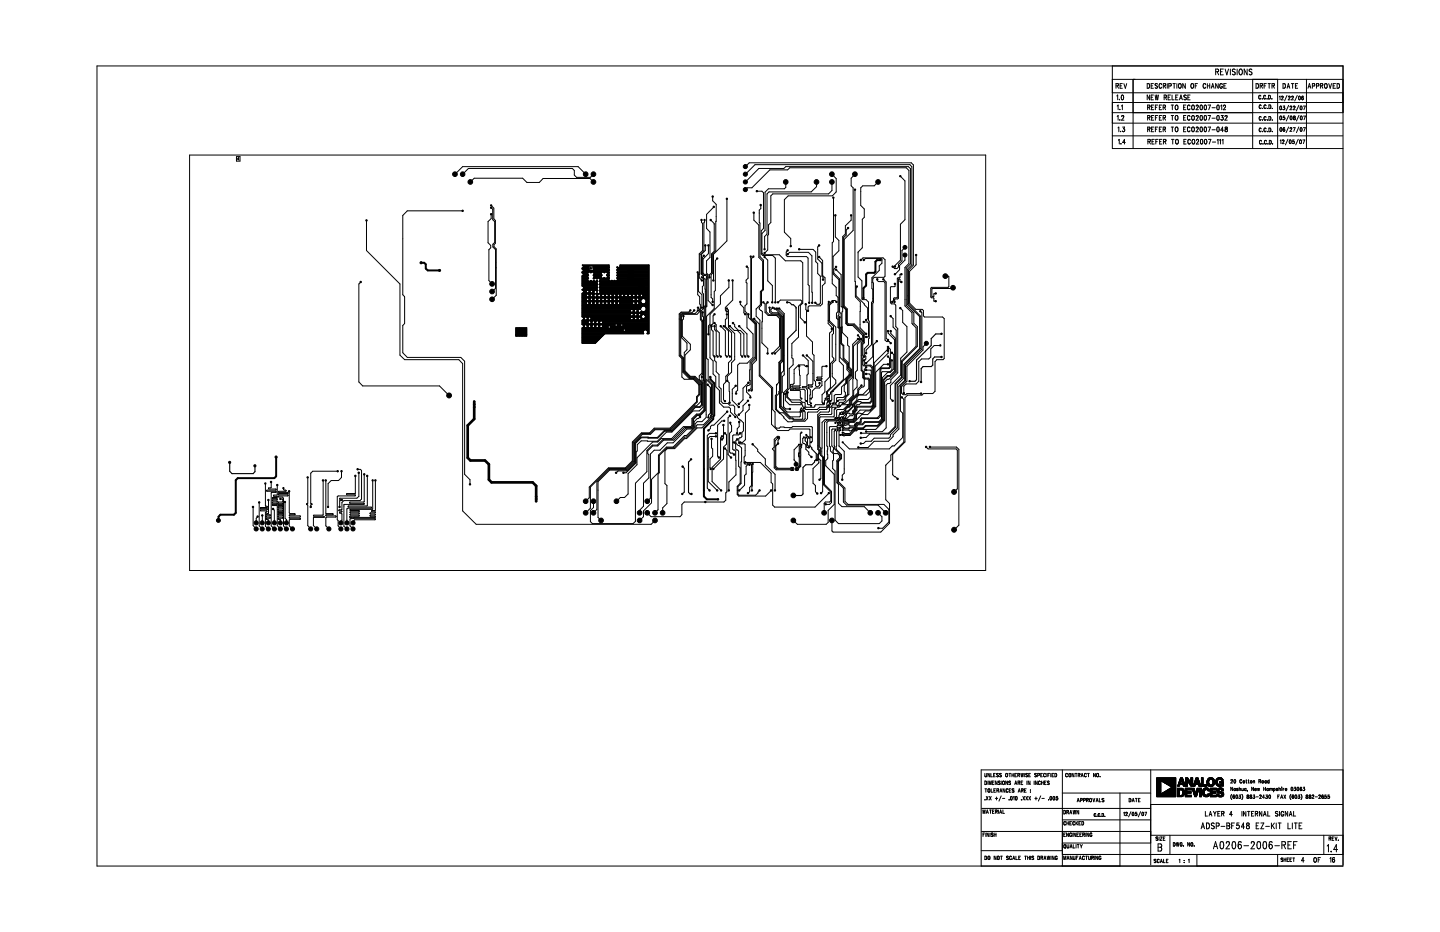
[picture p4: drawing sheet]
<svg xmlns="http://www.w3.org/2000/svg" width="432mm" height="279mm" viewBox="0 0 432 279" stroke-linecap="round" stroke-linejoin="round" font-family="sans-serif">
<g fill="#000" stroke="#000" stroke-width=".3">
<path d="M217.8 59.5h.3v.3h-.3z" fill-rule="evenodd"/>
<path d="M269.8 52.7h.3v.2h-.3z" fill-rule="evenodd"/>
<path d="M147.1 61.4h.3v.3h-.3z" fill-rule="evenodd"/>
<path d="M211.1 65.8h.3v.3h-.3z" fill-rule="evenodd"/>
<path d="M214.9 77.4h.3v.2h-.3z" fill-rule="evenodd"/>
<path d="M225 76.8h.2v.3h-.2z" fill-rule="evenodd"/>
<path d="M225.8 76.8h.2v.3h-.2z" fill-rule="evenodd"/>
<path d="M229.1 74.6h.3v.3h-.3z" fill-rule="evenodd"/>
<path d="M229.1 75.7h.3v.3h-.3z" fill-rule="evenodd"/>
<path d="M229.1 76.9h.3v.3h-.3z" fill-rule="evenodd"/>
<path d="M236 76.1h.3v.3h-.3z" fill-rule="evenodd"/>
<path d="M255.1 64.4h.2v.3h-.2z" fill-rule="evenodd"/>
<path d="M263.8 77.8h.3v.3h-.3z" fill-rule="evenodd"/>
<path d="M209.1 81.5h.2v.3h-.2z" fill-rule="evenodd"/>
<path d="M210.3 92.1h.3v.3h-.3z" fill-rule="evenodd"/>
<path d="M210.3 83.9h.3v.3h-.3z" fill-rule="evenodd"/>
<path d="M210.3 83h.3v.3h-.3z" fill-rule="evenodd"/>
<path d="M214.1 94.1h.3v.3h-.3z" fill-rule="evenodd"/>
<path d="M217.8 93.2h.3v.3h-.3z" fill-rule="evenodd"/>
<path d="M217.8 94.1h.3v.3h-.3z" fill-rule="evenodd"/>
<path d="M217.8 92.3h.3v.4h-.3z" fill-rule="evenodd"/>
<path d="M223.3 94.1h.3v.3h-.3z" fill-rule="evenodd"/>
<path d="M224.3 94.1h.3v.3h-.3z" fill-rule="evenodd"/>
<path d="M241.2 96.4l.3 .1v.3h-.3z" fill-rule="evenodd"/>
<path d="M241.4 91.1h.3v.3h-.3z" fill-rule="evenodd"/>
<path d="M242.5 90.6h.3v.3h-.3z" fill-rule="evenodd"/>
<path d="M248.4 90.4h.3v.3h-.3z" fill-rule="evenodd"/>
<path d="M250.5 80.7h.4v.3h-.4z" fill-rule="evenodd"/>
<path d="M210.3 112.9h.3v.2h-.3z" fill-rule="evenodd"/>
<path d="M212.8 112.9h.3v.2h-.3z" fill-rule="evenodd"/>
<path d="M217.8 106.7h.3v.3h-.3z" fill-rule="evenodd"/>
<path d="M222.4 106.7h.3v.3h-.3z" fill-rule="evenodd"/>
<path d="M235.4 117.9h.3v.4h-.4z" fill-rule="evenodd"/>
<path d="M236 117.5h.3v.3h-.3z" fill-rule="evenodd"/>
<path d="M257.1 100.4h.3v.3h-.3z" fill-rule="evenodd"/>
<path d="M257.1 101.4h.3v.4h-.3z" fill-rule="evenodd"/>
<path d="M258.2 115.4h.3v.3h-.3z" fill-rule="evenodd"/>
<path d="M259.6 110.8h.3v.3h-.3z" fill-rule="evenodd"/>
<path d="M272.6 114.1h.3v.3h-.3z" fill-rule="evenodd"/>
<path d="M281.8 103.4h.3v.3h-.3z" fill-rule="evenodd"/>
<path d="M207.1 137.6h.3v.2h-.3z" fill-rule="evenodd"/>
<path d="M214.5 129.7h.3v.4h-.3z" fill-rule="evenodd"/>
<path d="M215.4 137h.4v.3h-.4z" fill-rule="evenodd"/>
<path d="M216.3 131.6h.3v.3h-.3z" fill-rule="evenodd"/>
<path d="M217 126h.3v.3h-.3z" fill-rule="evenodd"/>
<path d="M217.2 129.7h.3v.4h-.3z" fill-rule="evenodd"/>
<path d="M218.6 120.6h.3v.3h-.3z" fill-rule="evenodd"/>
<path d="M218.8 124.5h.3v.3h-.4z" fill-rule="evenodd"/>
<path d="M219.9 136.1h.4v.3h-.4z" fill-rule="evenodd"/>
<path d="M219.9 132.5h.4v.3h-.4z" fill-rule="evenodd"/>
<path d="M220.4 124.9h.2v.3h-.2z" fill-rule="evenodd"/>
<path d="M220.9 129.7h.3v.4h-.3z" fill-rule="evenodd"/>
<path d="M220.9 131.6h.3v.3h-.3z" fill-rule="evenodd"/>
<path d="M221.4 124.2h.3v.3h-.3z" fill-rule="evenodd"/>
<path d="M221.8 132.5h.3v.3h-.3z" fill-rule="evenodd"/>
<path d="M221.8 129.7h.3v.4h-.3z" fill-rule="evenodd"/>
<path d="M79.4 144.8h.3v.3h-.3z" fill-rule="evenodd"/>
<path d="M84.9 146.2h.2v.3h-.2z" fill-rule="evenodd"/>
<path d="M92.1 143h.3v.2h-.3z" fill-rule="evenodd"/>
<path d="M98.2 151.8h.3v.3h-.3z" fill-rule="evenodd"/>
<path d="M111.6 143.9h.3v.3h-.3z" fill-rule="evenodd"/>
<path d="M160.6 150.1h.3v.3h-.3z" fill-rule="evenodd"/>
<path d="M204.4 147.9h.3v.3h-.3z" fill-rule="evenodd"/>
<path d="M248.4 147.7h.3v.3h-.3z" fill-rule="evenodd"/>
<circle cx="136.4" cy="52.2" r=".7"/>
<circle cx="138.7" cy="52.2" r=".69"/>
<circle cx="141" cy="54.6" r=".7"/>
<circle cx="175.6" cy="52.2" r=".7"/>
<circle cx="177.9" cy="52.2" r=".7"/>
<circle cx="177.9" cy="54.6" r=".7"/>
<circle cx="213.7" cy="58.9" r=".21"/>
<circle cx="223.5" cy="49.9" r=".62"/>
<circle cx="223.5" cy="56.8" r=".62"/>
<circle cx="223.5" cy="54.6" r=".62"/>
<circle cx="223.5" cy="52.2" r=".62"/>
<circle cx="226.9" cy="57.3" r=".21"/>
<circle cx="235.6" cy="54.6" r=".7"/>
<circle cx="244.8" cy="54.6" r=".7"/>
<circle cx="249.4" cy="52.2" r=".7"/>
<circle cx="249.4" cy="54.6" r=".7"/>
<circle cx="249.9" cy="59.3" r=".21"/>
<circle cx="256.3" cy="52.2" r=".7"/>
<circle cx="256.4" cy="56.9" r=".21"/>
<circle cx="263.3" cy="54.6" r=".7"/>
<circle cx="109.9" cy="66.1" r=".21"/>
<circle cx="126.3" cy="78.8" r=".32"/>
<circle cx="138.7" cy="63.2" r=".21"/>
<circle cx="147.3" cy="62.3" r=".21"/>
<circle cx="147.3" cy="64.2" r=".21"/>
<circle cx="210.4" cy="66" r=".21"/>
<circle cx="211" cy="76.7" r=".21"/>
<circle cx="211.5" cy="73.6" r=".21"/>
<circle cx="212.4" cy="73.6" r=".21"/>
<circle cx="213.1" cy="66" r=".21"/>
<circle cx="214" cy="62" r=".21"/>
<circle cx="223.9" cy="79.9" r=".21"/>
<circle cx="226" cy="63.8" r=".21"/>
<circle cx="228.1" cy="61.5" r=".21"/>
<circle cx="236.2" cy="75.1" r=".21"/>
<circle cx="237.1" cy="73.8" r=".21"/>
<circle cx="239.6" cy="74.7" r=".21"/>
<circle cx="245.6" cy="77" r=".21"/>
<circle cx="245.6" cy="73.6" r=".21"/>
<circle cx="250.5" cy="64.6" r=".21"/>
<circle cx="254.3" cy="68.4" r=".21"/>
<circle cx="258.1" cy="77.9" r=".21"/>
<circle cx="259" cy="77.9" r=".21"/>
<circle cx="267.7" cy="79.9" r=".21"/>
<circle cx="268.3" cy="79.9" r=".21"/>
<circle cx="271.4" cy="76.5" r=".6"/>
<circle cx="271.4" cy="74.2" r=".59"/>
<circle cx="274.7" cy="76.5" r=".21"/>
<circle cx="108.2" cy="84.5" r=".21"/>
<circle cx="131.8" cy="81.1" r=".31"/>
<circle cx="147.5" cy="89.7" r=".7"/>
<circle cx="147.5" cy="85.1" r=".7"/>
<circle cx="147.5" cy="87.4" r=".7"/>
<circle cx="155.8" cy="99.4" r=".33"/>
<circle cx="155.8" cy="98.6" r=".33"/>
<circle cx="175.6" cy="93.2" r=".31"/>
<circle cx="176.8" cy="92" r=".31"/>
<circle cx="176.8" cy="93.2" r=".3"/>
<circle cx="177.9" cy="92" r=".32"/>
<circle cx="179.1" cy="92" r=".32"/>
<circle cx="180.2" cy="92" r=".32"/>
<circle cx="188.6" cy="98.9" r=".21"/>
<circle cx="188.7" cy="82.9" r=".33"/>
<circle cx="188.7" cy="82.1" r=".33"/>
<circle cx="188.7" cy="83.7" r=".33"/>
<circle cx="188.7" cy="81.3" r=".32"/>
<circle cx="188.7" cy="80.5" r=".32"/>
<circle cx="189.5" cy="82.1" r=".33"/>
<circle cx="189.5" cy="82.9" r=".33"/>
<circle cx="189.5" cy="83.7" r=".33"/>
<circle cx="189.5" cy="81.3" r=".32"/>
<circle cx="189.5" cy="80.5" r=".32"/>
<circle cx="190.3" cy="84.1" r=".32"/>
<circle cx="191.1" cy="84.1" r=".32"/>
<circle cx="191.9" cy="85.7" r=".32"/>
<circle cx="191.9" cy="84.1" r=".32"/>
<circle cx="191.9" cy="84.9" r=".32"/>
<circle cx="191.9" cy="86.5" r=".32"/>
<circle cx="192.7" cy="85.7" r=".32"/>
<circle cx="192.7" cy="84.1" r=".32"/>
<circle cx="192.7" cy="84.9" r=".32"/>
<circle cx="192.7" cy="86.5" r=".32"/>
<circle cx="204.9" cy="94.8" r=".21"/>
<circle cx="207" cy="93.1" r=".21"/>
<circle cx="208.2" cy="93.1" r=".21"/>
<circle cx="209.3" cy="93.1" r=".21"/>
<circle cx="209.3" cy="92.2" r=".21"/>
<circle cx="210.7" cy="93.6" r=".21"/>
<circle cx="212.8" cy="83.1" r=".21"/>
<circle cx="213.4" cy="97.8" r=".21"/>
<circle cx="213.7" cy="91.4" r=".21"/>
<circle cx="213.7" cy="90.5" r=".21"/>
<circle cx="213.9" cy="84.1" r=".21"/>
<circle cx="214.2" cy="97.8" r=".21"/>
<circle cx="214.2" cy="96.9" r=".21"/>
<circle cx="216.1" cy="97.8" r=".21"/>
<circle cx="217" cy="97.8" r=".21"/>
<circle cx="218.5" cy="84.1" r=".21"/>
<circle cx="218.9" cy="97.8" r=".21"/>
<circle cx="219.7" cy="84.1" r=".21"/>
<circle cx="219.8" cy="96.9" r=".21"/>
<circle cx="221.7" cy="97.8" r=".21"/>
<circle cx="222" cy="90.5" r=".21"/>
<circle cx="226.1" cy="95.6" r=".21"/>
<circle cx="228.9" cy="90.6" r=".21"/>
<circle cx="230.2" cy="90.6" r=".21"/>
<circle cx="230.8" cy="92.2" r=".21"/>
<circle cx="231.6" cy="90.6" r=".21"/>
<circle cx="231.7" cy="92.2" r=".21"/>
<circle cx="232.2" cy="92.5" r=".21"/>
<circle cx="232.5" cy="90.6" r=".21"/>
<circle cx="233" cy="92.5" r=".21"/>
<circle cx="233.3" cy="90.6" r=".21"/>
<circle cx="233.6" cy="92.5" r=".21"/>
<circle cx="236" cy="90.6" r=".21"/>
<circle cx="242.3" cy="93.2" r=".21"/>
<circle cx="243.5" cy="90.8" r=".21"/>
<circle cx="244.5" cy="90.8" r=".21"/>
<circle cx="246.8" cy="83.8" r=".21"/>
<circle cx="249.4" cy="98.6" r=".21"/>
<circle cx="249.7" cy="90.5" r=".21"/>
<circle cx="250.7" cy="80" r=".21"/>
<circle cx="250.8" cy="90.5" r=".21"/>
<circle cx="251.8" cy="95.1" r=".21"/>
<circle cx="256.9" cy="85.9" r=".21"/>
<circle cx="258.9" cy="89.4" r=".21"/>
<circle cx="259" cy="96.5" r=".21"/>
<circle cx="259.7" cy="95.9" r=".21"/>
<circle cx="263.1" cy="83.7" r=".21"/>
<circle cx="264.9" cy="83.7" r=".21"/>
<circle cx="266.3" cy="99.3" r=".21"/>
<circle cx="267.1" cy="99.3" r=".21"/>
<circle cx="267.1" cy="94.8" r=".21"/>
<circle cx="267.5" cy="90.5" r=".21"/>
<circle cx="268.2" cy="90.5" r=".21"/>
<circle cx="268.3" cy="85.1" r=".21"/>
<circle cx="268.3" cy="82.2" r=".21"/>
<circle cx="270" cy="92.4" r=".21"/>
<circle cx="270.3" cy="84.5" r=".21"/>
<circle cx="270.3" cy="82.2" r=".21"/>
<circle cx="276" cy="93.3" r=".21"/>
<circle cx="280.6" cy="90.3" r=".21"/>
<circle cx="280.6" cy="88" r=".21"/>
<circle cx="283.5" cy="82.8" r=".71"/>
<circle cx="285.8" cy="86.3" r=".7"/>
<circle cx="134.7" cy="118.5" r=".73"/>
<circle cx="155" cy="100.4" r=".33"/>
<circle cx="155.8" cy="100.4" r=".33"/>
<circle cx="156.6" cy="100.4" r=".33"/>
<circle cx="157.4" cy="100.4" r=".33"/>
<circle cx="212.2" cy="115.3" r=".21"/>
<circle cx="212.4" cy="100.2" r=".21"/>
<circle cx="214.2" cy="106.9" r=".21"/>
<circle cx="215.2" cy="106.9" r=".21"/>
<circle cx="216.1" cy="106.9" r=".21"/>
<circle cx="218.1" cy="114.2" r=".21"/>
<circle cx="218.9" cy="106.9" r=".21"/>
<circle cx="220.6" cy="115.7" r=".21"/>
<circle cx="220.7" cy="118" r=".21"/>
<circle cx="223.5" cy="106.9" r=".21"/>
<circle cx="224.4" cy="106.9" r=".21"/>
<circle cx="224.4" cy="114.7" r=".21"/>
<circle cx="224.5" cy="117.1" r=".21"/>
<circle cx="225" cy="119.1" r=".21"/>
<circle cx="225.3" cy="117.1" r=".21"/>
<circle cx="230.2" cy="106" r=".21"/>
<circle cx="231.6" cy="106" r=".21"/>
<circle cx="232.4" cy="106" r=".21"/>
<circle cx="239.6" cy="109.8" r=".21"/>
<circle cx="240.3" cy="119.5" r=".17"/>
<circle cx="240.8" cy="106.6" r=".21"/>
<circle cx="241.9" cy="106.6" r=".21"/>
<circle cx="241.9" cy="109.8" r=".21"/>
<circle cx="243.2" cy="119.5" r=".17"/>
<circle cx="245.7" cy="114.9" r=".21"/>
<circle cx="247.6" cy="119.5" r=".17"/>
<circle cx="247.8" cy="109.8" r=".21"/>
<circle cx="248.3" cy="118.8" r=".17"/>
<circle cx="248.3" cy="119.5" r=".17"/>
<circle cx="258.2" cy="101.6" r=".21"/>
<circle cx="259.1" cy="106.9" r=".21"/>
<circle cx="259.1" cy="108" r=".21"/>
<circle cx="259.7" cy="100.1" r=".21"/>
<circle cx="259.7" cy="105.9" r=".21"/>
<circle cx="259.7" cy="110.1" r=".21"/>
<circle cx="259.7" cy="101" r=".21"/>
<circle cx="259.7" cy="112.1" r=".21"/>
<circle cx="259.7" cy="108.8" r=".21"/>
<circle cx="262.9" cy="102.3" r=".21"/>
<circle cx="266.3" cy="104" r=".21"/>
<circle cx="266.3" cy="101.9" r=".21"/>
<circle cx="266.3" cy="106.9" r=".21"/>
<circle cx="266.3" cy="109.2" r=".21"/>
<circle cx="266.3" cy="104.6" r=".21"/>
<circle cx="266.3" cy="105.2" r=".21"/>
<circle cx="267.1" cy="102.9" r=".21"/>
<circle cx="267.4" cy="105.8" r=".21"/>
<circle cx="267.4" cy="108" r=".21"/>
<circle cx="270.4" cy="119.1" r=".21"/>
<circle cx="271" cy="117.9" r=".21"/>
<circle cx="276.2" cy="118" r=".21"/>
<circle cx="276.2" cy="114.5" r=".21"/>
<circle cx="277.8" cy="102.9" r=".62"/>
<circle cx="282.3" cy="100.1" r=".21"/>
<circle cx="282.3" cy="107" r=".21"/>
<circle cx="68.9" cy="138.6" r=".32"/>
<circle cx="76.4" cy="139.6" r=".32"/>
<circle cx="82.8" cy="137" r=".32"/>
<circle cx="142.2" cy="121.2" r=".21"/>
<circle cx="142.2" cy="120.4" r=".21"/>
<circle cx="142.2" cy="122" r=".21"/>
<circle cx="204.7" cy="139.9" r=".21"/>
<circle cx="209.9" cy="125" r=".21"/>
<circle cx="212.4" cy="125.1" r=".21"/>
<circle cx="212.4" cy="129" r=".21"/>
<circle cx="213.4" cy="131.6" r=".21"/>
<circle cx="214.7" cy="130.8" r=".21"/>
<circle cx="216.5" cy="130.8" r=".21"/>
<circle cx="216.9" cy="127.4" r=".21"/>
<circle cx="217.4" cy="134.5" r=".21"/>
<circle cx="217.4" cy="120.3" r=".21"/>
<circle cx="218.1" cy="123.4" r=".21"/>
<circle cx="219" cy="126.7" r=".21"/>
<circle cx="219.2" cy="137.2" r=".21"/>
<circle cx="221.5" cy="122" r=".21"/>
<circle cx="221.5" cy="121.1" r=".21"/>
<circle cx="221.7" cy="126.5" r=".21"/>
<circle cx="223.5" cy="138.6" r=".21"/>
<circle cx="224.3" cy="120.1" r=".21"/>
<circle cx="224.7" cy="121.4" r=".21"/>
<circle cx="224.7" cy="139.3" r=".21"/>
<circle cx="225.7" cy="139.1" r=".21"/>
<circle cx="225.7" cy="133.2" r=".21"/>
<circle cx="233.3" cy="131.2" r=".21"/>
<circle cx="233.3" cy="133" r=".21"/>
<circle cx="236.9" cy="122.6" r=".21"/>
<circle cx="238.7" cy="139.2" r=".6"/>
<circle cx="239.6" cy="133.3" r=".17"/>
<circle cx="240.3" cy="120.9" r=".17"/>
<circle cx="240.3" cy="129.7" r=".17"/>
<circle cx="240.3" cy="133.3" r=".17"/>
<circle cx="240.3" cy="122.4" r=".17"/>
<circle cx="240.3" cy="123.1" r=".17"/>
<circle cx="241" cy="122.4" r=".17"/>
<circle cx="241" cy="131.1" r=".17"/>
<circle cx="241" cy="123.1" r=".17"/>
<circle cx="241.8" cy="131.1" r=".17"/>
<circle cx="241.8" cy="130.4" r=".17"/>
<circle cx="241.8" cy="120.2" r=".17"/>
<circle cx="242.5" cy="131.1" r=".17"/>
<circle cx="242.5" cy="134.1" r=".21"/>
<circle cx="243.2" cy="132.6" r=".17"/>
<circle cx="243.2" cy="120.9" r=".17"/>
<circle cx="243.2" cy="131.1" r=".17"/>
<circle cx="243.2" cy="121.7" r=".17"/>
<circle cx="243.3" cy="137" r=".21"/>
<circle cx="244.9" cy="137.9" r=".21"/>
<circle cx="246.8" cy="120.9" r=".17"/>
<circle cx="248.3" cy="121.7" r=".17"/>
<circle cx="248.3" cy="120.2" r=".17"/>
<circle cx="249" cy="120.9" r=".17"/>
<circle cx="249" cy="120.2" r=".17"/>
<circle cx="249.8" cy="120.9" r=".17"/>
<circle cx="250.5" cy="120.9" r=".17"/>
<circle cx="250.5" cy="125.3" r=".17"/>
<circle cx="250.5" cy="122.4" r=".17"/>
<circle cx="250.5" cy="126.8" r=".17"/>
<circle cx="250.5" cy="128.9" r=".17"/>
<circle cx="251.2" cy="127.5" r=".17"/>
<circle cx="251.2" cy="121.7" r=".17"/>
<circle cx="251.2" cy="128.2" r=".17"/>
<circle cx="251.2" cy="125.3" r=".17"/>
<circle cx="251.2" cy="126.8" r=".17"/>
<circle cx="251.2" cy="128.9" r=".17"/>
<circle cx="251.2" cy="120.2" r=".17"/>
<circle cx="251.9" cy="127.5" r=".17"/>
<circle cx="251.9" cy="128.2" r=".17"/>
<circle cx="251.9" cy="125.3" r=".17"/>
<circle cx="251.9" cy="130.4" r=".17"/>
<circle cx="251.9" cy="121.7" r=".17"/>
<circle cx="251.9" cy="128.9" r=".17"/>
<circle cx="251.9" cy="126.8" r=".17"/>
<circle cx="251.9" cy="123.9" r=".17"/>
<circle cx="252.7" cy="120.9" r=".17"/>
<circle cx="252.7" cy="132.6" r=".17"/>
<circle cx="252.7" cy="127.5" r=".17"/>
<circle cx="252.7" cy="129.7" r=".17"/>
<circle cx="252.7" cy="128.2" r=".17"/>
<circle cx="252.7" cy="130.4" r=".17"/>
<circle cx="252.7" cy="125.3" r=".17"/>
<circle cx="252.7" cy="126.8" r=".17"/>
<circle cx="252.7" cy="128.9" r=".17"/>
<circle cx="252.7" cy="123.9" r=".17"/>
<circle cx="257.4" cy="134.1" r=".21"/>
<circle cx="258.1" cy="131.2" r=".21"/>
<circle cx="258.1" cy="133" r=".21"/>
<circle cx="258.2" cy="129.8" r=".21"/>
<circle cx="259.7" cy="129.4" r=".21"/>
<circle cx="267.7" cy="120.1" r=".21"/>
<circle cx="277.7" cy="134" r=".21"/>
<circle cx="278.8" cy="134" r=".21"/>
<circle cx="65.5" cy="156" r=".59"/>
<circle cx="75.9" cy="152" r=".21"/>
<circle cx="76.8" cy="156.7" r=".62"/>
<circle cx="76.8" cy="158.6" r=".62"/>
<circle cx="77.3" cy="154.9" r=".21"/>
<circle cx="77.7" cy="150.6" r=".21"/>
<circle cx="78.6" cy="158.6" r=".62"/>
<circle cx="78.6" cy="156.7" r=".62"/>
<circle cx="78.7" cy="154.5" r=".21"/>
<circle cx="80.5" cy="156.7" r=".62"/>
<circle cx="80.5" cy="158.6" r=".62"/>
<circle cx="80.5" cy="149.9" r=".21"/>
<circle cx="81.3" cy="144.5" r=".21"/>
<circle cx="81.9" cy="152.6" r=".21"/>
<circle cx="82.3" cy="156.7" r=".62"/>
<circle cx="82.3" cy="158.6" r=".62"/>
<circle cx="83.1" cy="145.4" r=".21"/>
<circle cx="84" cy="156.7" r=".62"/>
<circle cx="84" cy="158.6" r=".62"/>
<circle cx="84.1" cy="149.6" r=".21"/>
<circle cx="85.4" cy="150.5" r=".21"/>
<circle cx="85.9" cy="156.7" r=".62"/>
<circle cx="85.9" cy="158.6" r=".62"/>
<circle cx="86.7" cy="147.3" r=".21"/>
<circle cx="87.7" cy="158.6" r=".62"/>
<circle cx="93.2" cy="158.6" r=".62"/>
<circle cx="93.2" cy="152" r=".21"/>
<circle cx="95" cy="158.6" r=".62"/>
<circle cx="96.9" cy="144" r=".21"/>
<circle cx="97.7" cy="144" r=".21"/>
<circle cx="98.6" cy="158.6" r=".62"/>
<circle cx="101.3" cy="141.3" r=".21"/>
<circle cx="101.8" cy="152" r=".21"/>
<circle cx="102.2" cy="156.7" r=".62"/>
<circle cx="102.2" cy="158.6" r=".62"/>
<circle cx="102.4" cy="141.3" r=".21"/>
<circle cx="104" cy="156.7" r=".62"/>
<circle cx="104" cy="158.6" r=".62"/>
<circle cx="105.9" cy="158.6" r=".62"/>
<circle cx="105.9" cy="156.7" r=".62"/>
<circle cx="106.6" cy="142.7" r=".21"/>
<circle cx="107.2" cy="140.7" r=".21"/>
<circle cx="107.6" cy="141.7" r=".21"/>
<circle cx="109.2" cy="142.2" r=".21"/>
<circle cx="110.1" cy="142.7" r=".21"/>
<circle cx="112.6" cy="144" r=".21"/>
<circle cx="140.9" cy="145.2" r=".21"/>
<circle cx="160.7" cy="149.6" r=".21"/>
<circle cx="160.7" cy="148.9" r=".21"/>
<circle cx="175.6" cy="153.7" r=".7"/>
<circle cx="175.6" cy="150.3" r=".7"/>
<circle cx="177.9" cy="153.7" r=".7"/>
<circle cx="177.9" cy="150.3" r=".7"/>
<circle cx="180.2" cy="156" r=".7"/>
<circle cx="184.7" cy="141.7" r=".21"/>
<circle cx="184.8" cy="150.3" r=".7"/>
<circle cx="186.9" cy="141.7" r=".21"/>
<circle cx="191.8" cy="153.7" r=".7"/>
<circle cx="191.8" cy="156" r=".7"/>
<circle cx="194.1" cy="153.7" r=".7"/>
<circle cx="194.1" cy="150.3" r=".7"/>
<circle cx="196.4" cy="153.7" r=".7"/>
<circle cx="196.4" cy="156" r=".7"/>
<circle cx="198.7" cy="153.7" r=".7"/>
<circle cx="207.3" cy="148.1" r=".21"/>
<circle cx="211.5" cy="150.5" r=".21"/>
<circle cx="212.8" cy="147" r=".21"/>
<circle cx="213.1" cy="140.6" r=".21"/>
<circle cx="213.9" cy="140.6" r=".21"/>
<circle cx="215.1" cy="147" r=".21"/>
<circle cx="215.3" cy="149.7" r=".21"/>
<circle cx="216.2" cy="147" r=".21"/>
<circle cx="218.5" cy="147" r=".21"/>
<circle cx="221.7" cy="147" r=".21"/>
<circle cx="224.3" cy="147.8" r=".21"/>
<circle cx="225.5" cy="147" r=".21"/>
<circle cx="227.8" cy="147" r=".21"/>
<circle cx="231.2" cy="147" r=".21"/>
<circle cx="232.4" cy="147" r=".21"/>
<circle cx="237.6" cy="140.6" r=".21"/>
<circle cx="237.9" cy="156" r=".7"/>
<circle cx="237.9" cy="148.5" r=".7"/>
<circle cx="238.9" cy="140.6" r=".21"/>
<circle cx="245.1" cy="148" r=".21"/>
<circle cx="245.7" cy="143.8" r=".21"/>
<circle cx="246.2" cy="147.8" r=".21"/>
<circle cx="247.1" cy="153.7" r=".7"/>
<circle cx="247.6" cy="151.2" r=".21"/>
<circle cx="249.4" cy="156" r=".7"/>
<circle cx="252.6" cy="143.8" r=".21"/>
<circle cx="261" cy="153.7" r=".7"/>
<circle cx="263.3" cy="153.7" r=".7"/>
<circle cx="263.4" cy="158.3" r=".21"/>
<circle cx="265.6" cy="153.7" r=".7"/>
<circle cx="269.2" cy="143.6" r=".21"/>
<circle cx="286.1" cy="158.8" r=".73"/>
<circle cx="286.1" cy="147.5" r=".73"/>
</g>
<g fill="none" stroke="#000" stroke-width=".3">
<path d="M29.1 19.8h373.6v239.8h-373.6zM333.5 19.8v24.7h69.2M333.5 23.8h69.2M333.5 27.8h69.2M333.5 30.7h69.2M333.5 33.8h69.2M333.5 36.9h69.2M334.6 25.7h.7v-.6h-.7v1.4M334.9 28.8l.3-.3v1.4M335 31.8l.3-.3v1.4M335 34.9l.3-.3v1.4M335 25.7l.4 .8"/>
<path d="M335.2 38.4l.3-.3v1.4M335.7 29.8v.1zM335.7 35.9h.1M335.8 32.9h.1M335.8 35.9h-.1M335.9 25.7h.4M336 39.4h.1M336.3 31.8l.2-.3v1.4M336.3 28.6a.69 .69 0 0 1 .7 .4 .69 .69 0 0 1-.2 .8l-.3 .1-.2-.3zM336.4 35l.1-.4 .5 .3-.7 1.1h.8M336.5 25.1h-.6v1.4h.6M336.6 38.1h.6l-.3 .5a.41 .41 0 0 1 .4 .6 .41 .41 0 0 1-.8 0"/>
<path d="M337 25.1l.4 1.4 .5-1.4M339.8 23.8v20.7M344 25.1a.7 .7 0 0 1 .7 .7 .7 .7 0 0 1-.7 .7zM344.1 35.3l.6-.1 .1-.4-.7-.2v1.4M344.1 38.7h.6l.1-.5-.7-.1v1.4M344.1 32.2l.7-.2v-.4l-.7-.1v1.4M344.5 32.2l.3 .7M344.5 35.3l.3 .7M344.5 38.7l.3 .8M344.7 28.5v1.4l-.7-1.4v1.4M345.2 25.7h.4M345.2 29.2h.4"/>
<path d="M345.3 32.2h.4M345.3 35.3h.4M345.3 38.7h.4M345.9 28.5h-.7v1.4h.7M345.9 25.1h-.7v1.4h.7M346 31.5h-.7v1.4h.7M346 34.6h-.7v1.4h.7M346 38.1h-.7v1.4h.7M346.4 28.5l.2 1.4 .3-1.4 .2 1.4 .3-1.4M346.5 32.2h.4M346.5 35.3h.4M346.5 38.7h.4"/>
<path d="M347.1 25.2l-.6-.1-.1 .4 .6 .4 .1 .3-.3 .3-.4-.3M347.1 31.5h-.6v1.4M347.1 34.6h-.6v1.4M347.1 38.1h-.6v1.4M347.6 32.2h.4M347.6 35.3h.4M347.6 38.7h.4M348.3 31.5h-.7v1.4h.7M348.3 34.6h-.7v1.4h.7M348.3 38.1h-.7v1.4h.7M348.4 25.4a.41 .41 0 0 0-.5-.3 .41 .41 0 0 0-.3 .5l.3 .9 .5-.4M348.8 32.2l.6-.1 .1-.5-.7-.1v1.4"/>
<path d="M348.8 35.3l.6-.1v-.5l-.6-.1v1.4M348.8 38.7h.6v-.6h-.6v1.4M348.8 25.7h.7v-.6h-.7v1.4M349.1 29.2l.6-.1v-.5l-.6-.1v1.4M349.1 32.2l.4 .7M349.1 35.3l.4 .7M349.1 38.7l.4 .8M349.2 25.7l.3 .8M349.5 29.2l.3 .7M350 25.1v1.4M350.3 29.2h.4M350.5 25.8l.6-.1v-.6h-.6v1.4"/>
<path d="M351 28.5h-.7v1.4h.7M351.2 31.5h.7M351.2 34.6h.7M351.2 38.1h.7M351.5 28.5v1.4h.6M351.5 31.5v1.4M351.5 34.6v1.4M351.5 38.1v1.4M351.7 25.1h.7M352.1 25.1v1.4M352.6 29.2h.4M352.6 34.7l.1-.1a.72 .72 0 0 1 .6 .7 .72 .72 0 0 1-.6 .7l-.3-.5z"/>
<path d="M352.6 31.6a.69 .69 0 0 1 .7 .4 .69 .69 0 0 1-.3 .9 .69 .69 0 0 1-.7-.5 .69 .69 0 0 1 .3-.8zM352.6 38.1h.1a.72 .72 0 0 1 .6 .7 .72 .72 0 0 1-.6 .7l-.3-.6zM352.9 25.1v1.4M353.2 28.5h-.6v1.4h.6M353.6 25.1h.1a.72 .72 0 0 1 .5 .7 .72 .72 0 0 1-.5 .7 .94 .94 0 0 1-.1-1.4zM353.7 29.9l.4-1.4 .4 1.4M353.9 29.5h.5M354.9 32.2h.4M354.9 35.3h.4M354.9 38.7h.4M355.4 25.1v1.4l-.7-1.4v1.4M355.6 31.5h-.7v1.4h.7"/>
<path d="M355.6 34.6h-.7v1.4h.7M355.6 38.1h-.7v1.4h.7M355.7 28.7l-.2-.2-.5 .2 .1 .3 .5 .3a.39 .39 0 0 1 0 .6 .39 .39 0 0 1-.6-.2M356.2 29.2h.4M356.8 31.8l-.1-.2a.69 .69 0 0 0-.7 .4 .69 .69 0 0 0 .3 .9h.4l.1-.3M356.8 35a.39 .39 0 0 0-.4-.4 .39 .39 0 0 0-.3 .5l.3 .9 .4-.3M356.8 38.4a.4 .4 0 0 0-.5-.3 .4 .4 0 0 0-.2 .5l.3 .9 .4-.3M356.9 28.5h-.7v1.4h.7M357.3 25.1h.1a.72 .72 0 0 1 .6 .7 .72 .72 0 0 1-.6 .7 .94 .94 0 0 1-.1-1.4zM357.4 31.7l.2-.2a.69 .69 0 0 1 .6 .7 .69 .69 0 0 1-.7 .7l-.2-.5zM357.4 38.3l.2-.2a.72 .72 0 0 1 .6 .7 .72 .72 0 0 1-.6 .7l-.3-.6zM357.5 34.7l.1-.1a.72 .72 0 0 1 .6 .7 .72 .72 0 0 1-.6 .7l-.3-.5z"/>
<path d="M358.4 25.7h.4M358.7 31.8l.4-.3 .2 .4-.7 1h.8M358.7 35l.2-.4 .4 .3-.7 1.1h.8M358.7 38.4h.1M358.7 38.4l.4-.3 .2 .4-.7 1h.8M359.1 25.1h-.7v1.4M360 31.6l.1-.1a.78 .78 0 0 1 .5 .7 .78 .78 0 0 1-.5 .7l-.3-.6zM360 34.7l.1-.1a.78 .78 0 0 1 .5 .7 .78 .78 0 0 1-.5 .7l-.3-.6zM360 38.1h.1a.78 .78 0 0 1 .5 .7 .78 .78 0 0 1-.5 .7l-.3-.6zM361.2 34.7a.69 .69 0 0 1 .7 .5 .69 .69 0 0 1-.5 .8l-.3-.2zM361.2 31.6a.67 .67 0 0 1 .7 .5 .67 .67 0 0 1-.5 .8l-.3-.3zM361.2 38.1a.69 .69 0 0 1 .7 .6 .69 .69 0 0 1-.5 .8l-.3-.3z"/>
<path d="M361.6 25.4a.41 .41 0 0 0-.5-.3 .41 .41 0 0 0-.3 .5l.2 .8 .3 .1 .3-.4M362 25.7h.8M362 25.1v1.4M362.2 31.5h.8l-.5 1.4M362.2 34.6h.8l-.5 1.4M362.2 38.1h.8l-.5 1.4M362.8 25.1v1.4M363.2 26.5l.4-1.4 .5 1.4M363.4 26h.5M363.4 32.3h1M363.4 35.4h1M363.4 38.9h1"/>
<path d="M364.5 21.5l.9-.1v-.5l-.9-.2v1.7M365 21.5l.4 .9M365 38.1h.2a.78 .78 0 0 1 .4 .7 .78 .78 0 0 1-.4 .7l-.3-.6zM365 34.7l.2-.1a.78 .78 0 0 1 .4 .7 .78 .78 0 0 1-.4 .7l-.3-.6zM365 31.6l.2-.1a.78 .78 0 0 1 .4 .7 .78 .78 0 0 1-.4 .7l-.3-.6zM365.3 25.1v1.4l-.8-1.4v1.4M366 21.5h.5M366.1 31.8l.3-.3v1.4M366.2 34.6h.6l-.4 .5a.43 .43 0 0 1 .4 .7 .43 .43 0 0 1-.7 0M366.5 25.4l-.2-.3a.72 .72 0 0 0-.6 .7 .72 .72 0 0 0 .6 .7l.2-.4v-.2h-.2M366.8 20.7h-.8v1.7h.8M366.9 31.8v-.2a.35 .35 0 0 1 .5 0 .35 .35 0 0 1 .1 .4l-.7 .9h.7"/>
<path d="M366.9 39h-.8l.5-.9v1.4M367 25.7h.4M367.3 35l.2-.3h.4v.4l-.6 .9h.7M367.4 20.7l.5 1.7 .5-1.7M367.5 38.1v.5a.47 .47 0 0 1 .5 .4 .47 .47 0 0 1-.4 .5 .51 .51 0 0 1-.2-.6 .51 .51 0 0 1 .6-.3v-.5zM367.7 25.1h-.7v1.4h.7M368.9 20.7v1.7M370.4 21l-.3-.3-.6 .3 .2 .4 .5 .2a.46 .46 0 0 1 .1 .7 .46 .46 0 0 1-.8-.1M371 20.7v1.7M371.8 20.8a.86 .86 0 0 1 .8 .7 .86 .86 0 0 1-.4 .9 .98 .98 0 0 1-.4-1.6zM374 20.7v1.7l-.9-1.7v1.7M375.4 21l-.5-.3-.3 .3v.3a.72 .72 0 0 1 .7 1.1h-.4l-.3-.2"/>
<path d="M375.6 23.8v20.7M376.6 25.1a.7 .7 0 0 1 .8 .7 .7 .7 0 0 1-.8 .7zM377.9 25.7h.6v-.6h-.6v1.4M378.1 28.8a.33 .33 0 0 0-.4-.2 .33 .33 0 0 0-.3 .4v.3a.33 .33 0 0 0 .3 .4 .33 .33 0 0 0 .4-.3M378.2 38.7a.31 .31 0 0 0-.4-.3 .31 .31 0 0 0-.2 .4v.3a.31 .31 0 0 0 .2 .4 .31 .31 0 0 0 .4-.3M378.2 31.7a.31 .31 0 0 0-.4-.2 .31 .31 0 0 0-.2 .4v.2a.31 .31 0 0 0 .2 .4 .31 .31 0 0 0 .4-.2M378.2 35.2a.31 .31 0 0 0-.4-.3 .31 .31 0 0 0-.2 .4v.3a.31 .31 0 0 0 .2 .4 .31 .31 0 0 0 .4-.2M378.2 25.7l.4 .8M378.5 29.6h.1M378.5 36h.1M378.6 32.5h.1M378.6 39.4h.1"/>
<path d="M379.1 25.7h.4M379.5 28.8a.31 .31 0 0 0-.4-.2 .31 .31 0 0 0-.2 .4v.3a.31 .31 0 0 0 .2 .4 .31 .31 0 0 0 .4-.3M379.6 31.7a.33 .33 0 0 0-.4-.2 .33 .33 0 0 0-.2 .4v.2a.33 .33 0 0 0 .2 .4 .33 .33 0 0 0 .4-.2M379.6 38.7a.33 .33 0 0 0-.4-.3 .33 .33 0 0 0-.2 .4v.3a.33 .33 0 0 0 .2 .4 .33 .33 0 0 0 .4-.3M379.6 35.2a.33 .33 0 0 0-.4-.3 .33 .33 0 0 0-.2 .4v.3a.33 .33 0 0 0 .2 .4 .33 .33 0 0 0 .4-.2M379.7 25.1h-.6v1.4M380 29.6l-.1 .1M380.1 32.5h.1M380 36h.1M380.1 35.9v.1M380.1 39.4h.1M380.1 32.5v.1"/>
<path d="M380.2 25.1h.8M380.4 28.6a.55 .55 0 0 1 .6 .5 .55 .55 0 0 1-.6 .6zM380.5 31.5a.55 .55 0 0 1 .6 .5 .55 .55 0 0 1-.6 .6zM380.5 34.9a.55 .55 0 0 1 .6 .6 .55 .55 0 0 1-.6 .5zM380.5 38.4a.55 .55 0 0 1 .6 .5 .55 .55 0 0 1-.6 .6zM380.6 25.1v1.4M381.3 29.6h.1M381.4 29.6h-.1M381.4 25.7h.7v-.6h-.7v1.4M381.5 32.5v.1M381.5 35.9h.1M381.5 32.6h.1"/>
<path d="M381.6 39.5h.1M381.8 25.7l.3 .8M383.1 23.8v20.7M383.6 29l.2-.2v1.1M383.9 31.9l.1-.1a.66 .66 0 0 1 0 1.1l-.2-.5zM383.9 34.8a.55 .55 0 0 1 .5 .5 .55 .55 0 0 1-.3 .6l-.3-.2zM383.9 38.3a.51 .51 0 0 1 .5 .5 .51 .51 0 0 1-.5 .5zM384.3 29.1l.1-.3 .4 .2-.6 .9h.6M384.7 25.1a.7 .7 0 0 1 .8 .7 .7 .7 0 0 1-.8 .7zM384.8 31.8h.4l-.2 .4a.34 .34 0 0 1 .3 .5 .34 .34 0 0 1-.6 0M384.8 35.2a.33 .33 0 0 1 .4 .2 .33 .33 0 0 1-.1 .4 .33 .33 0 0 1-.4-.1M384.8 35.2v.1"/>
<path d="M385.2 38.4l-.3-.1-.2 .7M385.2 34.8h-.4v.5M385.9 28.6l-.7 1.7M386 26.5l.3-1.4 .5 1.4M386.1 26h.5M386.3 29.1l.2-.3 .3 .2-.5 .9h.6M386.4 31.6l-.7 1.7M386.4 38.1l-.7 1.7M386.5 34.6l-.8 1.7M386.8 32.1l.2-.3 .3 .2-.5 .9h.6M386.8 38.5l.2-.2 .3 .2-.5 .9h.6M387 34.8a.51 .51 0 0 1 .4 .5 .51 .51 0 0 1-.4 .6z"/>
<path d="M387.2 25.1h.8M387.3 29.1l.2-.3 .3 .2-.5 .9h.6M387.6 25.1v1.4M387.8 38.3h.6l-.5 1.1M387.8 32.1l.2-.3 .3 .2-.5 .9h.6M387.9 35.8v.1M387.9 34.8v.4a.37 .37 0 0 1 .5 .3 .37 .37 0 0 1-.4 .4 .39 .39 0 0 1-.1-.5 .39 .39 0 0 1 .4-.2v-.4zM388.5 25.7h.4M389 28.6l-.8 1.7M389.1 25.1h-.6v1.4h.6M389.5 31.6l-.8 1.7M389.5 38.1l-.8 1.7"/>
<path d="M389.5 28.9l.1-.1a.65 .65 0 0 1 0 1.1l-.2-.5zM389.5 34.6l-.8 1.7M390 38.3a.51 .51 0 0 1 .4 .5 .51 .51 0 0 1-.4 .5zM390 31.9l.1-.1a.55 .55 0 0 1 .4 .6 .55 .55 0 0 1-.5 .5zM390 34.8a.51 .51 0 0 1 .5 .5 .51 .51 0 0 1-.5 .6zM390.8 29l-.4-.1-.1 .6M390.8 31.8h.6l-.4 1.1M390.8 38.3h.6l-.4 1.1M390.9 34.8h.6l-.5 1.1M391.8 23.8v20.7M392.2 26.5l.4-1.4 .5 1.4M392.4 26h.5"/>
<path d="M393.5 25.8l.7-.1v-.6h-.7v1.4M394.8 25.8l.6-.1v-.6h-.6v1.4M395.9 25.7h.7v-.6h-.7v1.4M396.3 25.7l.4 .8M397.3 25.1h.2a.72 .72 0 0 1 .5 .7 .72 .72 0 0 1-.5 .7l-.3-.6zM398.4 25.1l.5 1.4 .4-1.4M399.8 25.7h.4M400.5 25.1h-.7v1.4h.7M400.9 25.1a.7 .7 0 0 1 .8 .7 .7 .7 0 0 1-.8 .7zM56.9 46.5h238.7v124.5h-238.7zM70.9 46.9h1.1v1.4h-1.1zM71.6 47.7h-.4l.3-.5v.8"/>
<path d="M136.4 52.2l2.3-2.2h34.7l2.2 2.2M138.7 52.2l1.8-1.7h31.1l.6 .6v1.4l.7 .7h4.1l1-1M141.1 54.6l1.1-1.2h14.5l1.3 1.3h3.7l1.2-1.2h14l1.1 1.1M213.7 58.9v1.3l1.1 1.1-.2 13.9-.9 .9v5.8l-.5 .4v6.9l.5 .4v1M218 59.6v12.6l-4 4v7.9M223.5 54.6l4-4.1h7.5l.6-.5h36.8l.6 .5v28.6l-1.3 1.3v11.1l2.3 2.3v3.1l1.1 1v5.9l-4.5 4.6v4.8l-2 1.9v12.9l-2.1 2.1h-5.7l-1.1 1-1.6 .1M223.5 52.2l2.9-2.8h46.4l.6 .6v29.4l-1.3 1.3v10.5l3.7 3.7v9.6l-4.8 4.7v4.2l-1.9 2v12.9l-2.1 2v.6l-.5 .5h-4.4l-.9 .9h-1.6l-.7 .7h-.8M223.5 50l1.2-1.2h48.6l.6 .6v30.1l-1.5 1.5v10.1l3.7 3.7v9.7l-4.8 4.8v4.8l-1.8 1.7v12.8l-1.7 1.7v.6l-1.4 1.4h-4.3l-1.8 1.9h-2.9M223.5 56.9l.6-.6h1.4l5.3-5.4h5.4l.6-.6h34.9l.8 .8v27.9l-1.1 1.2v11.5l2.1 2.1v3.2l1.2 1.3v5.5l-4.4 4.4v4.8l-1.9 2v12.9l-2 2h-8.2M227 57.3h1.5l.4 .5v10.7l-.6 .7v6.9l.4 .5h3l.8 .8v13.3M235.6 54.6v1.6l-.4 .4h-4.8l-1 1v11.5l-.9 .9v5.9l.4 .5h4.8l1.8 1.8h4.6l.6 .6v12.1l-.7 .7v3.6l1.4 1.4M244.9 54.6v1.4l-1.7 1.5h-12.6l-.6 .6v12.1l-.7 .7v3.9"/>
<path d="M249.5 54.6v2.5l-1 1h-16.8l-.6 .6v8l-.6 .7-.3 7.5-.9 1M249.5 52.2l1.2 1.4v3.9l-1.1 1.2h-13.3l-1.1 1.2v9.7l1.9 1.9v2.3M249.9 59.3v13.1l-.3 .4v12.2l1.1 1.1v2.5l.6 .6v4.2l-.5 .5v1.5l.5 .4v2.4l.4 .3v9.8l1.2 1.3v4.1l-3.9 3.9v.5l-.3 .3v2.7l-.4 .6M256.4 52.2l-1.2 1.2v2.3l.6 .6v12.8l-2.6 2.7v19.9l.9 .9v4.2l.3 .3h1.8l3 3v2.7l-.5 .4v3.3l.5 .4-.5 .5v1.9l.3 .4h1.9l.6 .6v10.1l-.6 .5h-2.8l-.5 .4h-.6l-.5 .5v.9l-.6 .6v.9l-.3 .4h-.8l-.9 .9-2.1 .2-1.3 1.1M256.4 56.9l.1 32.1 1.5 1.6-.1 7.7 1.8 1.8M263.3 54.6l-1.2 1.1h-3.4l-.6 .6v5.3l1.1 1.1v2.5l-.6 .5v8.6l-1.3 1.3v7.5l1.1 1.1v5.4l.3 .2h1l.7 .8 .2 10.8-.2 .2v1.7l-1.2 1.3v1.7l.4 .5v.8l-.4 .5v1.1l.2 .3h1.7l.6 .5v11.5l-.4 .3h-4.3l-.3 .2v.9l-.5 .5v1.9l-.5 .4-3.7 .2-.8 .9M270 52.8l1.4 1.4v11.7l-1.4 1.3v10.8l-1.6 1.6v.3M333.5 40.7h69.1M335.4 42l.2-.2v1.4M336.1 43.1h.1M337.4 42.7h-.8l.6-.9v1.4M344.2 42.5l.6-.1v-.6h-.6v1.4"/>
<path d="M344.6 42.5l.4 .7M345.4 42.5h.5M346.1 41.8h-.7v1.4h.7M346.6 42.5h.4M347.3 41.8h-.7v1.4M347.7 42.5h.4M348.4 41.8h-.7v1.4h.7M348.9 42.5l.6-.1 .1-.5-.7-.1v1.4M349.2 42.5l.4 .7M351.3 41.8h.7M351.7 41.8v1.4M352.6 42l.2-.2a.71 .71 0 0 1 .6 .7 .71 .71 0 0 1-.6 .7l-.3-.6z"/>
<path d="M355 42.5h.4M355.7 41.8h-.7v1.4h.7M357 42.1l-.3-.3a.72 .72 0 0 0-.5 .7 .72 .72 0 0 0 .5 .7l.3-.4M357.6 41.8h.2a.72 .72 0 0 1 .5 .7 .72 .72 0 0 1-.5 .7 .94 .94 0 0 1-.2-1.4zM358.8 42.1l.2-.3 .4 .2-.7 1.2h.8M360.1 41.8a.69 .69 0 0 1 .7 .5 .69 .69 0 0 1-.3 .8l-.2 .1-.3-.3zM361.3 41.8a.7 .7 0 0 1 .7 .6 .7 .7 0 0 1-.4 .8l-.4-.3zM362.4 41.8h.7l-.5 1.4M363.6 42.6h.9M365 42l.3-.2v1.4M365.7 42l.3-.2v1.4M366.4 42l.3-.2v1.4"/>
<path d="M378.3 42.3a.33 .33 0 0 0-.4-.2 .33 .33 0 0 0-.2 .4v.3a.33 .33 0 0 0 .2 .4 .33 .33 0 0 0 .4-.3M378.7 43.1h.1M379.8 42.3a.33 .33 0 0 0-.4-.2 .33 .33 0 0 0-.3 .4v.3a.33 .33 0 0 0 .3 .4 .33 .33 0 0 0 .4-.3M380.2 43.1h.1M380.6 42.1a.55 .55 0 0 1 .6 .5 .55 .55 0 0 1-.6 .6zM381.6 43.1h.1M383.9 42.2l.2-.2v1.1M384.5 42.2l.4-.2 .1 .3-.5 .8h.6M386.2 41.7l-.8 1.7M386.7 42a.51 .51 0 0 1 .5 .5 .51 .51 0 0 1-.5 .5zM388.1 42h-.4l-.1 .4 .5 .1-.1 .5-.4-.2M389.3 41.7l-.8 1.7"/>
<path d="M389.8 42a.51 .51 0 0 1 .5 .5 .51 .51 0 0 1-.5 .5zM390.7 42h.5l-.4 1.1M109.9 66.1v9l10 10v21.4l1.4 1.3h16.3l1.1 1.2v44.2l4.1 4h52.4l1.2-1.2M138.7 63.2h-16.6l-1.3 1.4v23.7l.5 .6v8.1l-.5 .6v8.1l1.3 1.4h16.1l1.1 1.2v33.9l1.6 1.6v1.4M147.3 61.6l.8 .8v3.2l.4 .5v6.8l-.4 .5v.5l.7 .7v13.9l-1.2 1.2M147.3 62.3l.4 .4v3.2l.6 .5v6.3l-.5 .5v.8l.8 .8v11.6l-1 1M147.3 64.3v1.2l-1 .9v6.4l.9 .8v.7l-.6 .5v9.3l1 1M174.6 79.5l.3 .4-.4 .4M174.6 79.4l8.1 .1zM174.8 79.6h7.8M174.8 79.7h7.8M174.9 79.8h1.7"/>
<path d="M174.9 79.9h1.6M176.5 79.9l.2-.1 1.2 .1M176.5 79.9v1M177.9 79.8h4.7M177.9 79.9v1M177.9 79.9h4.7M182.6 79.5l.2 .6M185.9 79.5a.51 .51 0 0 1-.2 .6 .51 .51 0 0 1-.7-.1v.2h9.6M185.9 79.5h8.7M185.9 79.5h8.7v20.5M185.9 79.6h8.7M185.9 79.9h8.7"/>
<path d="M186 79.8h8.6M186 79.7h8.6M210.4 66v.7l.3 .3v8.1l-1 1-.3 11.2 1.1 1v4M211.1 76.7l-.5 .5v4.9l.5 .5 .8 .2-.1 8.9-.4 .3v21.8l.4 .4v10.9l-1.3 1.3h-1.4l-.7 .7v.9l-2.5 2.6h-.6l-3.5 3.4h-1.9l-2.5 2.4v5.2l-2 2.1v7l-2.4 2.5v1.7l-1.2 1.1M211.3 66l-.2 .8v8.4l-1.2 1.2v5.7l-.2 .2v1l.8 .8M211.5 73.6v1.5l-1.1 1.1v6.1l.5 .5v.5l.5 .4 .1 3v4.9l-.3 .3v22.1l.3 .3v8.8l-1.5 1.4h-.9l-1.2 1.2v2.1l-.6 .6h-1.6l-3.6 3.6h-3.1l-1.8 1.7h-1.5l-1.5 1.5v.8l.4 .3v7l-1.6 1.6v6.9l-1.2 1.2v.8M212.4 73.6v2.4l-1.6 1.6v4.3l.4 .4h.7l.2 .2-.1 9.3-.4 .4v21.4l1.8 1.8v8.8l-.4 .3v.8l-2.1 2h-1.8l-.4 .4v.4l-2.8 2.9h-.6l-3.2 3.2h-2.1l-2.3 2.4v5.1l-.4 .4v10.7l-.9 1M213.1 66l1.1 1v8.3l-.8 .8v5.7l-.6 .5v.8M214 62.1l-2.1 2.2v4.2l1 1.1v7.6l-1 1v3.7l.4 .4v7.8l1.4 1.4M215.1 77.5l-.6 .6v9l-.3 .3v5.1l-2.3 2.3v12.6l.4 .4v6l1.3 1.3v9.2l-.3 .4v.7l-2.8 2.9h-1.4l-3.2 3.2h-.6l-3 3h-2.2l-.7 .7v9.8l.6 .5v5.5l-1.3 1.2v1.6M224 79.9l.3 .4v3.1l-.6 .6v.7l.3 .2v6.2l-.6 .6v1.6l.6 .6v4.4l1.8 1.8v7l-1.7 1.8h-2.3l-.6 .6v7.5l-.5 .4v.6M225.1 76.9v18.6l1.5 1.5v10.5l-1.3 1.4v7.5l-.8 .7"/>
<path d="M225.9 76.9l-.6 .6v17.9l1.6 1.5v11l-1.3 1.3v7.6l-.3 .3M226.1 63.8v2.2l1.4 1.5v9.7l1.2 1.1v8.4l-.7 .7v4l-1.3 1.2v2.2l1.2 1.2v16.4l3.8 3.8v6.6l.7 .7v4.4l.4 .5h.9l.3-.4 3.4 .2 .3-.3h5.7l.2 .2v4.1l-.4 .4M228.1 61.5v1l-.4 .5v3.7l.2 .2v10l1 1.1v8.9l-.6 .5v4.1l-.6 .7v.4l.9 .8-.1 9.4 1.7 1.7v1.5M229.3 77l.9 1v6.2l1.4 1.4v5.1M236.2 76.2l.6-.6h5.6l1.1 1.1 .1 14.1M236.2 75.1l-.4 .5v1l.3 .3h5.8l.4 .5v7.9l.4 .4v5.1M239.6 74.8h4.2l.8 .8v2.8l.6 .6v3l.8 .8v8.1l-.3 .3h-.7l-.5-.4M245.7 77l1 1.1v4.5l.7 .7v1.6l-.8 .8v5.4l-.6 .6h-3.3l-.4 .3v1.2M245.7 73.6l-.5 .4v3.6l1.3 1.3v3.9l.3 .3v.8M250.5 64.6v6.4l1 1.1v3.1l-1.7 1.7v5.2l1.7 1.8v10.5l-.2 .3v.8l.2 .2v2.3l.4 .4v8.7l2.1 2.1v1.6l.6 .7v.9M254.3 68.4l-.6 .6v1.5l-.8 .8v20.5l.9 1v4.1l.5 .5h1.6l3 2.9v2.2l-.5 .5v8l.5 .4v1.8l.5 .4h.8l.3 .4v2.5l-1.7 1.7h-1.4l-2 2.1v1l-.8 .8h-.3l-.7 .6v.5l-.9 .7M255.2 64.6v1.4l-1.7 1.7v2.4l-.8 .9v20.9l.9 .9v4.2l.6 .6h1.5l3 3v1.6"/>
<path d="M258.1 78l.7-.7h6l.6 .6v4.9l-.4 .3h-2.9l-.4 .5v1.1l.2 .2v5.8l-.2 .2v16l-2 2M259 78l.5-.5h4.7l.3 .2v1.2l-.8 .8v1.4l-2.2 2.2 .2 7-.4 .4v12.6l-1.6 1.6v1M271.4 74.2l-.9 .9v3.1l-1.1 1v.9l-.5 .4h-.6l-.6-.6M271.4 76.5v1.5l-1.7 1.6v1.3l-1.3 1.4M274.7 76.5v2.9l-1.9 1.9v9.6l1.8 1.9h2l.3 .3v1.6l.3 .3h5.5l.4 .5v12l-.3 .3h-1.9l-.5 .6v8.9l-.7 .7h-2.8l-.5 .4h-4.2l-.8 .9v13.2l-3.7 3.7v6.1l1.5 1.3M108.2 84.5l-.6 .6v29.4l1.2 1.2h23l2.9 2.9M154.7 99h3.2M154.7 98.3h3.2v2.5h-3.2zM154.7 98.4h3.2M154.7 98.5h3.2M154.7 98.6h3.2M154.7 98.7h3.2"/>
<path d="M154.7 98.8h3.2M154.7 98.9h3.2M154.7 99.1h3.2M154.7 99.2h3.2M154.7 99.4h3.2M154.7 99.6h3.2M154.7 99.7h3.2M154.7 99.9h3.2M174.5 81.8l.4 .5-.4 .4M174.5 87l.5 .4-.5 .5M174.5 95l.5 .5-.4 .5M174.5 97.3l.5 .5-.5 .5"/>
<path d="M174.5 99.9h18.5a.69 .69 0 0 1 .2-.9 .69 .69 0 0 1 .9 .1 .69 .69 0 0 1 0 1l.5-.1M174.5 85.3h4.8l-.3 .4 .2 .4M174.5 84.4h4.8l-.3 .4 .2 .4h-4.7M174.5 94.2h14.5M174.5 94h14.6M174.5 93.8h20.1M174.5 93.1h14.5M174.5 94.1h14.6M174.5 90h1.3M174.5 91.2h1.4M174.5 90.1h1.4M174.5 96.5h1.8"/>
<path d="M174.5 83.1h1.8M174.5 92.8h14.8M174.5 91.1h1.3M174.5 80.5h2M174.5 97.1h2.2M174.5 98.5h20.1M174.5 98.7h12.4M174.5 98.8h12.3M174.5 99h12.3M174.5 99.2h12.3M174.5 99.3h12.4M174.5 99.4h18.4"/>
<path d="M174.5 99.5h18.4M174.5 99.6h18.4M174.5 99.7h18.4M174.5 99.8h18.5M174.5 81.6l.1 .2M174.5 82.7v3M174.5 98.3v4.6M174.5 85.7l.1 .1M174.5 86.9l.1 .1M174.5 95h.1M174.5 97.3h.1M174.5 83.2h1.8"/>
<path d="M174.5 83.7h1.8M174.5 80.4h2M174.5 80.6h2M174.5 81.6h2.2M174.5 81.7h1.9M174.5 81.7h1.8M174.5 82.7h1.8M174.5 82.8h1.8M174.5 82.9h1.7M174.5 83h1.8M174.5 83.3h1.9M174.5 83.4h2"/>
<path d="M174.5 83.5h1.9M174.5 83.9h1.7M174.5 83.9h1.8M174.5 84h1.8M174.5 84.2h1.9M174.5 84.5h4.7M174.5 84.6h4.6M174.5 84.7h4.5M174.5 84.8h4.5M174.5 84.9h4.5M174.5 85h4.6M174.5 85.1h4.6"/>
<path d="M174.5 85.4h4.7M174.5 85.5h4.6M174.5 85.6h4.5M174.5 85.7h4.5M174.5 86.9h4.6M174.5 88h3.9M174.5 88.2h1.4M174.5 88.3h1.4M174.5 88.4h1.3M174.5 88.5h1.3M174.5 88.6h1.3M174.5 88.7h1.3"/>
<path d="M174.5 88.8h1.3M174.5 88.9h1.4M174.5 89h1.6M174.5 89.2h20.1M174.5 89.3h1.5M174.5 89.5h1.4M174.5 89.5h1.3M174.5 89.7h1.3M174.5 89.9h1.3M174.5 90.2h1.6M174.5 90.3h17.6M174.5 90.4h17.6"/>
<path d="M174.5 90.5h1.5M174.5 90.6h1.4M174.5 90.7h1.3M174.5 90.8h1.3M174.5 90.9h1.3M174.5 91h1.3M174.5 91.3h1.5M174.5 91.4h20.1M174.5 91.5h20.1M174.5 91.6h20.1M174.5 91.7h20.1M174.5 91.8h18.2"/>
<path d="M174.5 91.9h18M174.5 92h17.9M174.5 92.2h17.8M174.5 92.2h17.7M174.5 92.4h17.7M174.5 92.5h17.7M174.5 92.5h17.6M174.5 92.7h17.6M174.5 92.9h14.6M174.5 93h14.6M174.5 93.2h14.5M174.5 93.3h14.5"/>
<path d="M174.5 93.4h14.6M174.5 93.5h14.6M174.5 93.6h14.7M174.5 93.7h20.1M174.5 93.9h14.8M174.5 94.3h14.5M174.5 94.4h14.5M174.5 94.5h14.6M174.5 94.7h14.6M174.5 94.7h14.7M174.5 94.8h17.8M174.5 95h17.8"/>
<path d="M174.5 96.1h20.1M174.5 96.2h2.1M174.5 96.3h1.9M174.5 96.4h1.9M174.5 96.6h1.8M174.5 96.7h1.8M174.5 96.8h1.8M174.5 96.9h1.9M174.5 97h2M174.5 97.2h9.9M174.5 98.4h7.9M174.5 98.6h12.5"/>
<path d="M174.5 98.9h12.3M174.5 99.1h12.3M174.6 80.3l.3 .8-.4 .3M174.6 85.8a.59 .59 0 0 1 .3 .5 .59 .59 0 0 1-.4 .6M174.6 87.9l-.1 7.1M174.6 96l-.1 1.3M174.6 81.5l-.1 .1M174.6 98.3h-.1M174.6 96h1M174.7 98.3h.8M174.7 85.8h4.3M174.7 86.7h4.3"/>
<path d="M174.7 87h4.5M174.7 87.9h1.4M174.7 97.3h.8M174.7 95h.7M174.7 80.3h1.8M174.7 81.4h7.9M174.7 81.9h1.6M174.8 82.6h1.6M174.8 80.7h1.7M174.8 85.9h4.3M174.8 87.8h1.1M174.8 80.2h1.7"/>
<path d="M174.8 80.8h1.7M174.8 81.4h7.8M174.8 82h1.5M174.8 82.5h1.7M174.8 86.7h4.2M174.8 87.1h1.1M174.8 95.2h.5M174.8 95.9h.5M174.8 97.5h.5M174.8 98.2h.5M174.9 80.1h1.6M174.9 80.9h1.6"/>
<path d="M174.9 81.2h7.7M174.9 82.1h1.4M174.9 82.4h1.5M174.9 80h1.6M174.9 81h1.7M174.9 82.2h1.4M174.9 82.3h1.4M174.9 86h4.2M174.9 86.5h4.1M174.9 87.2h1M174.9 87.7h.9M174.9 95.2h.3"/>
<path d="M174.9 95.8h.4M174.9 97.5h.3M174.9 98h.3M175 86.1h4.2M175 86.4h4.1M175 87.2h.8M175 87.6h.8M175 95.4h.2M175 95.7h.2M175 97.7h.2M175 98h.2M175 86.2h4.2"/>
<path d="M175 86.3h4.2M175 87.4h.8M175 87.5h.8M175 95.5h.2M175 95.6h.2M175 97.9h.2M175.8 96h.9M175.8 97.3h.9M175.9 95h.7M175.9 98.3h.7M176 95.9h.5M176 97.5h.5"/>
<path d="M176 98.2h.4M176 95.2h.4M176.1 95.2h.3M176.1 95.8h.3M176.1 97.5h.3M176.1 98h.3M176.1 95.4h.2M176.1 95.7h.3M176.1 97.7h.2M176.1 98h.2M176.1 95.5h.2M176.1 95.6h.2"/>
<path d="M176.1 97.9h.2M176.3 87.9h1M176.4 89h.8M176.4 90.2h.8M176.4 83.4a.46 .46 0 0 0 0 .8 .46 .46 0 0 0 .7-.1M176.4 91.3h.8M176.5 83.5a.68 .68 0 0 1 0-1.1 .51 .51 0 0 1 0-.8 .51 .51 0 0 1 .7 .2 .51 .51 0 0 1 .8 0 .51 .51 0 0 1-.1 .7l.2 .4-.2 .6M176.5 89.3h.6M176.5 90.5h.6M176.5 80.9l.2 .2M176.5 87.8h.6M176.5 87.1h.6"/>
<path d="M176.5 88.2h.6M176.5 88.9h.6M176.6 91.2h.4M176.6 90.1h.4M176.6 87.2h.4M176.6 87.7h.4M176.6 88.3h.4M176.6 88.8h.4M176.6 89.5h.4M176.6 90.6h.4M176.7 90h.3M176.7 91.1h.3"/>
<path d="M176.7 87.2h.3M176.7 87.6h.3M176.7 88.4h.3M176.7 89.5h.3M176.7 90.7h.3M176.7 81.1h1.1M176.7 87.4h.2M176.7 87.5h.2M176.7 88.5h.2M176.7 88.6h.2M176.7 88.7h.2M176.7 89.7h.2"/>
<path d="M176.7 89.9h.2M176.7 90.8h.2M176.7 90.9h.2M176.7 91h.2M176.7 80.6h.1M176.8 80.1h.2l-.1 .2M176.8 81.6h.8M176.9 80.3h.1M176.9 96h17.7M177 80.3v.3h-.2M177 97.1h.8M177 97.3h.8"/>
<path d="M177 95h12.4M177 98.3h.8M177 84.2h.4M177 96.2h.8M177 81.7h.3M177.1 84.1l.5 .2 .5-.2M177.1 81.7h.1M177.1 84.2h.1M177.1 95.9h12.1M177.1 97h.5M177.1 97.5h.5M177.2 95.2h12"/>
<path d="M177.2 96.3h.4M177.2 98.2h.4M177.2 95.8h11.9M177.2 96.9h.3M177.2 97.5h.3M177.2 95.2h11.9M177.2 95.7h11.9M177.2 96.4h.3M177.2 98h.3M177.2 80.1l.3 .6 .1-.6M177.3 96.5h.2M177.3 95.4h11.7"/>
<path d="M177.3 95.5h11.7M177.3 95.6h11.7M177.3 96.6h.2M177.3 96.7h.2M177.3 96.8h.2M177.3 97.7h.2M177.3 97.9h.2M177.3 98h.2M177.5 87.9h.7M177.5 89h.9M177.5 90.2h.9M177.6 91.3h.8"/>
<path d="M177.6 89.3h.7M177.6 90.5h.7M177.7 87.8h.4M177.7 87.1h1.6M177.7 88.2h.6M177.7 91.2h.5M177.7 90.1h.5M177.7 81.6h3M177.7 88.9h.5M177.8 87.2h.5M177.8 88.3h.3M177.8 89.5h.3"/>
<path d="M177.8 90.6h.4M177.8 90h.3M177.8 91.1h.3M177.8 87.7h.3M177.8 88.8h.3M177.8 90.7h.3M177.8 82.5h2.8M177.8 83.4h.6M177.8 87.2h.4M177.8 87.4h.3M177.8 87.5h.3M177.8 87.6h.3"/>
<path d="M177.8 88.4h.3M177.8 88.5h.3M177.8 88.6h.3M177.8 88.7h.3M177.8 89.7h.3M177.8 89.9h.3M177.8 90.8h.3M177.8 90.9h.3M177.8 91h.3M177.9 83.4l.2 .2M177.9 80.9l-.1 .2M177.9 81h4.8"/>
<path d="M177.9 80.5h4.7M177.9 80h4.8M177.9 80.1h4.9M177.9 80.2h4.8M177.9 80.3h4.8M177.9 80.4h4.7M177.9 80.6h4.7M177.9 80.7h4.7M177.9 80.8h4.8M177.9 80.9h4.9M177.9 83.3h2.6M177.9 84.2h.4"/>
<path d="M178 82.6h2.5M178 81.7h2.5M178 82.4h2.5M178 83.5h.2M178 84.2h.2M178.1 83.2h2.3M178.1 83.7h.1M178.1 81.7h2.3M178.1 82.3h2.3M178.1 82.7h2.2M178.1 83.1h2.2M178.1 97.1h.8"/>
<path d="M178.1 81.9h2.2M178.1 82.2h2.2M178.1 82.8h2.2M178.1 83h2.2M178.1 97.3h.8M178.1 83.6l.5-.2 .3 .3M178.1 98.3h.8M178.1 82h2.2M178.1 82.1h2.2M178.1 82.9h2.2M178.1 96.2h.8M178.2 84.1l.4 .2 .3-.2"/>
<path d="M178.3 96.3h.5M178.3 97h.5M178.3 97.5h.5M178.3 98.2h.5M178.4 96.4h.3M178.4 96.9h.3M178.4 97.5h.3M178.4 98h.3M178.4 96.5h.2M178.4 88v.1M178.4 96.6h.2M178.4 96.7h.2"/>
<path d="M178.4 96.8h.2M178.4 97.7h.2M178.4 97.9h.2M178.4 98h.2M178.6 88.1h.9M178.7 89h.8M178.7 83.4h.6M178.7 90.2h.8M178.7 91.3h.8M178.8 88h.5M178.8 90.5h.7M178.8 88.2h.6"/>
<path d="M178.8 89.3h.6M178.9 90.1h.5M178.9 84.2h.3M178.9 88.9h.5M178.9 91.2h.4M178.9 83.5h.3M178.9 87.9h.3M178.9 88.3h.4M178.9 89.5h.4M178.9 90.6h.4M178.9 87.8l-.2 .2a.48 .48 0 0 1 .3 .6 .48 .48 0 0 1-.5 .3 .48 .48 0 0 1-.4-.5l.3-.3h-3.9M178.9 87.3a.46 .46 0 0 0-.7 0 .46 .46 0 0 0 .2 .7"/>
<path d="M178.9 90h.4M178.9 91.1h.4M178.9 84.2h.2M178.9 87.2h.2M178.9 88.8h.4M179 87.8l.5 .2M179 84.1l.2 .1M179 83.7a.48 .48 0 0 1 .7-.2 .48 .48 0 0 1 0 .7M179 88.4h.2M179 88.5h.2M179 88.6h.2M179 88.7h.2"/>
<path d="M179 89.5h.2M179 89.7h.2M179 89.9h.2M179 90.7h.2M179 90.8h.2M179 91h.2M179 90.9h.2M179.2 87.1l-.2 .2M179.2 86.2l-.2 .4 .2 .4M179.2 97.1h.9M179.2 84.3v.1M179.2 85.2v.1"/>
<path d="M179.2 86.1v.1M179.2 87l-.4 .2M179.3 98.3h.8M179.3 96.2h.8M179.3 97.3h.8M179.5 96.3h.4M179.5 97h.4M179.5 97.5h.4M179.5 98.2h.4M179.5 88.1a.48 .48 0 0 0-.3 .6 .48 .48 0 0 0 .7 .2 .48 .48 0 0 0 0-.7l-.2-.1M179.5 96.4h.3M179.5 96.9h.3"/>
<path d="M179.5 97.5h.3M179.5 98h.3M179.6 96.5h.2M179.6 96.8h.2M179.6 97.7h.2M179.6 98h.2M179.6 96.6h.2M179.6 96.7h.2M179.6 97.9h.2M179.7 83.4h3M179.7 88.1h14.9M179.7 84.4l.2 .4-.2 .4"/>
<path d="M179.7 86.2l.2 .4-.2 .4M179.7 87.2l.2 .3-.3 .5M179.7 84.4h14.9M179.7 87.1h14.9M179.7 85.2v.1M179.7 87l14.9 .2M179.7 85.2h14.9M179.8 83.5h2.9M179.8 84.5h14.8M179.8 85.4h14.8M179.8 87h14.8M179.8 87.9h14.8"/>
<path d="M179.8 89h.9M179.9 84.2h2.9M179.9 85.1h14.7M179.9 86h14.7M179.9 86.3h14.7M179.9 87.2h14.7M179.9 90.2h.8M179.9 91.3h.7M179.9 85.9h14.7M179.9 87.8h14.7M179.9 83.7h2.7M179.9 84h2.8"/>
<path d="M179.9 84.6h14.7M179.9 85h14.7M179.9 85.5h14.7M179.9 86.4h14.7M179.9 86.9h14.7M179.9 87.4h14.7M179.9 90.5h.7M180 83.7h2.6M180 83.9h2.6M180 84.7h14.6M180 84.8h14.6M180 84.9h14.6"/>
<path d="M180 85.6h14.6M180 85.7h14.6M180 85.8h14.6M180 86.5h14.6M180 86.7h14.6M180 87.5h14.6M180 87.6h14.6M180 87.7h14.6M180 88.2h.6M180 89.3h.6M180 90.1h.5M180 88.9h.5"/>
<path d="M180 91.2h.5M180 89.5h.5M180 90.6h.5M180.1 90h.3M180.1 91.1h.3M180.1 88.3h.4M180.1 88.8h.3M180.1 88.4h.3M180.1 88.7h.3M180.1 89.5h.3M180.1 89.9h.3M180.1 90.7h.3"/>
<path d="M180.1 91h.3M180.2 88.5h.2M180.2 88.6h.2M180.2 89.7h.2M180.2 90.8h.2M180.2 90.9h.2M180.4 97.1h4.1M180.4 98.3h1.9M180.4 97.3h4M180.5 96.2h14.1M180.5 82.5a.45 .45 0 0 0-.1 .8 .45 .45 0 0 0 .7-.2M180.6 96.3h14"/>
<path d="M180.6 97h14M180.6 97.5h3.7M180.6 98.2h1.7M180.7 96.4h13.9M180.7 96.9h13.9M180.7 97.5h3.7M180.7 98h1.5M180.7 96.5h13.9M180.7 96.8h13.9M180.7 97.7h1.8M180.7 98h1.6M180.8 96.6h13.8"/>
<path d="M180.8 96.7h13.8M180.8 97.7h1.6M180.8 97.9h1.5M180.8 81.6h.8M181 89h.9M181 90.2h.8M181.1 81.7h.3M181.1 83.3h.3M181.1 91.3h.7M181.1 88.2h.6M181.1 89.3h.6M181.1 90.5h.6"/>
<path d="M181.1 81.8a.51 .51 0 0 0-.7 0 .51 .51 0 0 0 .1 .7M181.1 83.2h.2M181.1 81.7h.2M181.1 88.9h.6M181.2 81.8a.54 .54 0 0 1 .8-.1 .54 .54 0 0 1-.1 .8M181.2 91.2h.5M181.2 90.1h.5M181.2 90.6h.4M181.2 88.3h.4M181.2 88.8h.4M181.2 89.5h.4M181.3 90h.3"/>
<path d="M181.3 91.1h.3M181.3 88.4h.3M181.3 89.5h.3M181.3 90.7h.3M181.3 88.5h.2M181.3 88.6h.2M181.3 88.7h.2M181.3 89.7h.2M181.3 89.9h.2M181.3 90.8h.2M181.3 90.9h.2M181.3 91h.2"/>
<path d="M181.7 81.6h1M181.9 82.5a.46 .46 0 0 1 .1 .7 .46 .46 0 0 1-.7-.1M181.9 82.5l.9 .1M182 82.6h.8M182 81.7h.7M182 82.4h.7M182 83.3h.8M182.1 81.7h.7l-.2 .4 .2 .4M182.1 83.2h.6M182.1 82.3h.5M182.1 82.7h.6M182.1 83.1h.5"/>
<path d="M182.1 81.9h.6M182.1 82.2h.5M182.1 82.8h.5M182.2 82h.4M182.2 82.1h.4M182.2 82.9h.4M182.2 83h.4M182.2 89h.8M182.2 90.2h.8M182.2 91.3h.8M182.2 89.3h.7M182.2 90.5h.7"/>
<path d="M182.3 88.2h.6M182.3 91.2h.5M182.3 90.1h.5M182.3 88.9h.5M182.4 88.3h.4M182.4 89.5h.4M182.4 90.6h.4M182.4 90h.4M182.4 91.1h.3M182.4 88.4h.3M182.4 88.8h.4M182.4 89.5h.3"/>
<path d="M182.4 90.7h.3M182.5 88.5h.2M182.5 88.6h.2M182.5 88.7h.2M182.5 89.7h.2M182.5 89.9h.2M182.5 90.8h.2M182.5 90.9h.2M182.5 91h.2M182.8 83.3a.48 .48 0 0 0-.1 .7 .48 .48 0 0 0 .7 0M182.8 82.6l-.2 .3 .2 .4M182.8 81l-.2 .3 .2 .4"/>
<path d="M182.8 80.1l-.2 .4 .2 .5M182.8 97.7h1.6M183 98.4h11.6M183 97.7h1.4M183 98.3h11.6M183.1 97.9h1.5M183.1 98h11.5M183.1 98.2h11.5M183.3 89h.8M183.3 84.2h.3M183.3 90.2h.8M183.3 91.3h.8"/>
<path d="M183.4 90.5h.7M183.4 84l.5 .2 .3-.2M183.4 84.1h.1M183.4 88.2h.6M183.4 89.3h.6M183.5 91.2h.4M183.5 90.1h.5M183.5 88.9h.5M183.5 88.3h.4M183.5 89.5h.4M183.5 90.6h.4M183.6 90h.3"/>
<path d="M183.6 91.1h.3M183.6 88.8h.3M183.6 90.7h.3M183.6 88.4h.3M183.6 88.5h.3M183.6 88.6h.2M183.6 88.7h.3M183.6 89.5h.3M183.6 89.7h.3M183.6 89.7h.2M183.6 89.9h.3M183.6 90.8h.3"/>
<path d="M183.6 90.9h.2M183.6 91h.3M184.1 84.2h.3M184.2 84.1h.1M184.4 89h.9M184.5 90.2h.8M184.5 91.3h.8M184.5 90.5h.7M184.6 88.2h.6M184.6 89.3h.6M184.6 90.1h.5M184.6 88.9h.5"/>
<path d="M184.7 91.2h.4M184.7 89.5h.4M184.7 90.6h.4M184.7 90h.3M184.7 91.1h.3M184.7 88.3h.4M184.7 88.8h.3M184.7 88.4h.3M184.7 88.7h.3M184.7 89.5h.3M184.7 89.9h.3M184.7 90.7h.3"/>
<path d="M184.7 91h.3M184.8 88.5h.2M184.8 88.6h.2M184.8 89.7h.2M184.8 90.8h.2M184.8 90.9h.2M184.9 97.9h1.4M185 80.2l.1 .3-.1 .4M185 81.8l.1 .3-.1 .4M185 82.6l.1 .3-.1 .4M185 83.4a.48 .48 0 0 1-.1 .7 .48 .48 0 0 1-.7-.1M185 80.1h.2"/>
<path d="M185 84.2h9.6M185 80.9v.1M185 97.1h1.2M185 80.8h9.6M185 81h9.6M185 81.7h9.6M185 83.4h9.6M185 84h9.6M185.1 83.2h9.5M185.1 81.6h9.5M185.1 81.9h9.5M185.1 82.4h9.5"/>
<path d="M185.1 82.7h9.5M185.1 83.5h9.5M185.1 97.7h1.1M185.1 83.1h9.5M185.1 83.7h9.5M185.1 80.3h9.5M185.1 80.4h9.5M185.1 80.7h9.5M185.1 81.2h9.5M185.1 81.4h9.5M185.1 82h9.5M185.1 82.3h9.5"/>
<path d="M185.1 82.8h9.5M185.1 83.9h9.5M185.1 97.2h1M185.2 80.5h9.4M185.2 80.6h9.4M185.2 81.2h9.4M185.2 81.4h9.4M185.2 82.1h9.4M185.2 82.2h9.4M185.2 82.9h9.4M185.2 83h9.4M185.2 83.7h9.4"/>
<path d="M185.2 83.9h9.4M185.2 97.3h.9M185.2 97.5h.9M185.2 97.7h.9M185.6 89h.9M185.6 90.2h4.3M185.7 91.3h4.2M185.7 88.2h.6M185.7 89.3h4.1M185.7 90.5h4.1M185.8 80.1h8.8M185.8 88.9h.5"/>
<path d="M185.8 91.2h3.9M185.8 90.1h3.9M185.8 90.6h3.9M185.8 88.3h.4M185.8 88.8h.4M185.8 89.5h3.9M185.9 90h3.8M185.9 91.1h3.8M185.9 80h8.7M185.9 88.4h.3M185.9 88.7h.2M185.9 89.5h3.7"/>
<path d="M185.9 90.7h3.8M185.9 88.5h.2M185.9 88.6h.2M185.9 89.7h3.7M185.9 89.9h3.7M185.9 90.8h3.7M185.9 90.9h3.7M185.9 91h3.7M186.6 97.9h8M186.7 89h.9M186.8 97.1h7.8M186.8 97.7h7.8"/>
<path d="M186.9 97.2h7.7M186.9 97.7h7.7M186.9 88.2h.6M186.9 97.3h7.7M186.9 97.5h7.7M186.9 88.9h.6M187 88.3h.4M187 88.4h.3M187 88.8h.4M187.1 88.5h.2M187.1 88.6h.2M187.1 88.7h.2"/>
<path d="M187.4 98.6h7.2M187.5 99.3h5.4M187.5 98.7h7.1M187.5 99.2h5.5M187.6 98.8h7M187.6 99.1h5.4M187.6 99h5.6M187.6 98.9h5.8M187.9 89h.9M188 88.2h.6M188.1 88.9h.5M188.1 88.3h.4"/>
<path d="M188.2 88.8h.3M188.2 88.4h.3M188.2 88.5h.2M188.2 88.6h.2M188.2 88.7h.3M189.1 89h.8M189.2 88.2h.6M189.2 88.9h.5M189.3 88.3h.4M189.3 88.8h.4M189.4 88.4h.2M189.4 88.7h.2"/>
<path d="M189.4 88.5h.2M189.4 88.6h.2M189.7 95h.8M189.7 93.9h.8M189.7 92.8h.8M189.7 93.6h.7M189.7 94.7h.7M189.8 95.9h.6M189.8 94h.5M189.8 92.9h.5M189.8 95.2h.5M189.9 93.5h.4"/>
<path d="M189.9 94.7h.4M189.9 95.8h.3M189.9 94.1h.3M189.9 93h.3M189.9 93.4h.3M189.9 94.5h.3M189.9 95.2h.3M189.9 94.2h.3M189.9 93.1h.3M189.9 93.2h.3M189.9 93.3h.3M189.9 94.3h.3"/>
<path d="M189.9 94.4h.3M189.9 95.4h.3M189.9 95.5h.3M189.9 95.6h.3M189.9 95.7h.3M190.2 89h.9M190.2 90.2h.9M190.3 91.3h.7M190.3 88.2h.6M190.3 89.3h.7M190.3 90.5h.7M190.4 88.9h.5"/>
<path d="M190.4 91.2h.5M190.4 90.1h.5M190.4 90.6h.4M190.5 88.3h.3M190.5 88.8h.3M190.5 89.5h.3M190.5 90h.3M190.5 91.1h.3M190.5 88.4h.3M190.5 88.7h.3M190.5 90.7h.3M190.5 88.5h.3"/>
<path d="M190.5 88.6h.3M190.5 89.7h.3M190.5 89.9h.3M190.5 90.8h.3M190.5 90.9h.3M190.5 91h.3M190.8 95h.8M190.8 92.8h.8M190.8 93.9h.8M190.9 93.6h.7M190.9 94.7h.6M190.9 95.9h.6"/>
<path d="M191 94h.5M191 95.2h.5M191 92.9h.4M191 93.5h.4M191 94.7h.4M191 95.8h.4M191.1 94.1h.3M191.1 93h.3M191.1 95.2h.3M191.1 94.2h.2M191.1 93.1h.2M191.1 93.3h.2"/>
<path d="M191.1 93.4h.2M191.1 94.4h.2M191.1 94.5h.2M191.1 95.4h.2M191.1 95.6h.2M191.1 95.7h.2M191.1 93.2h.2M191.1 94.3h.2M191.1 95.5h.2M191.3 89h.9M191.4 90.2h.8M191.4 91.3h3.2"/>
<path d="M191.5 89.3h3.1M191.5 90.5h.7M191.5 88.2h.6M191.6 91.2h3M191.6 90.1h.6M191.6 88.9h.5M191.6 88.3h.4M191.6 89.5h3M191.6 90.6h.6M191.6 90h.6M191.6 91.1h1.1M191.6 88.4h.3"/>
<path d="M191.6 88.8h.4M191.6 89.5h1M191.6 90.7h.6M191.7 88.5h.2M191.7 88.6h.2M191.7 88.7h.2M191.7 89.7h.7M191.7 89.7h.6M191.7 89.9h.5M191.7 90.8h.6M191.7 90.9h.7M191.7 91h.8"/>
<path d="M191.9 95h.4M192 92.8h.1M192 93.9h2.6M192 93.6h2.6M192.1 94.7h.2M192.1 95.9h2.5M192.1 92.7a.82 .82 0 0 1 .9-.9 .82 .82 0 0 1 .7 1.1 .82 .82 0 0 1-1.3 .3l-.1 .1M192.1 92.8a.47 .47 0 0 0-.7 0 .47 .47 0 0 0 .1 .7 .47 .47 0 0 0 .7-.1v-.2M192.1 95.2h.2M192.2 94h2.4M192.2 93.5h2.4M192.2 94.7h.2"/>
<path d="M192.2 94.1h2.4M192.2 95.2h.2M192.2 95.8h2.4M192.2 94.2h2.4M192.2 93.4h.5M192.2 94.5h.2M192.2 95.4h.2M192.2 95.7h2.4M192.3 93.3h.1M192.3 94.3h.4M192.3 94.4h.2M192.3 95.5h.3"/>
<path d="M192.3 95.6h.5M192.5 89h2.1M192.7 88.2h1.9M192.7 88.9h1.9M192.7 88.3h1.9M192.8 88.8h1.8M192.8 88.4h1.8M192.8 88.5h1.8M192.8 88.6h1.8M192.8 88.7h1.8M193 99.9l-11.6 .2-2.9 2.8M193.1 95.6h1.5"/>
<path d="M193.2 91.1h1.4M193.2 91.8h1.4M193.2 94.3h1.4M193.3 93.4h1.3M193.3 89.5h1.3M193.3 95.5h1.3M193.4 94.4h1.2M193.4 91h1.2M193.4 91.9h1.2M193.4 93.3h1.2M193.4 95.4h1.2M193.5 89.7h1.1"/>
<path d="M193.5 94.5h1.1M193.5 95.2h1.1M193.5 90.9h1.1M193.5 92h1.1M193.5 93.2h1.1M193.5 94.7h1.1M193.6 95h1M193.6 89.7h1M193.6 94.7h1M193.6 94.8h1M193.6 93.1h1M193.6 89.9h1"/>
<path d="M193.6 90.8h1M193.6 92.2h1M193.6 98.9h1M193.7 90.7h.9M193.7 92.2h.9M193.7 90h.9M193.7 90.6h.9M193.7 92.4h.9M193.7 93h.9M193.8 90.1h.8M193.8 92.8h.8M193.8 90.2h.8"/>
<path d="M193.8 90.3h.8M193.8 90.4h.8M193.8 90.5h.8M193.8 92.5h.8M193.8 92.7h.8M193.8 92.9h.8M193.9 99h.7M194 99.1h.6M194.1 99.9h.5M194.1 99.2h.5M194.1 99.8h.5M194.1 99.3h.5"/>
<path d="M194.1 99.7h.5M194.2 99.4h.4M194.2 99.5h.4M194.2 99.6h.4M194.6 80.9l-9.6 .1 .1 .3-.1 .4M194.6 85.3h-14.9l.2 .4-.2 .4M194.6 82.5h-9.6l9.6 .1M194.6 81.7l-9.6 .1M194.6 83.3l-9.6 .1M194.6 84.2l-14.9 .2M194.6 86.1h-14.9l14.9 .1M194.6 88l-14.9 .1"/>
<path d="M204.9 94.8v.8l-.3 .4v4.8l2.4 2.4v1.7l-1.6 1.6v4.7l1.6 1.6h1.4l2.2 2.2v6.5l-.7 .6h-1.4l-7.1 7.2h-2.1l-2.1 2.1-4.9-.2-1.8 1.8v5.6l-2.5 2.6h-2.7l-.6 .5M207 93.1l-.5 .5h-2.2l-.6 .5v12.6l.8 .8v5.5l.7 .7h2.7l1.6 1.7v2.8l-.6 .7v1.5l-8 8h-4.7l-1.4 1.4h-2.4l-2.8 2.7v5.7l-2.1 2.1h-5l-5.8 5.7v3.2l-1.1 1.1M208.2 93.1l-.7 .7h-3.1l-.5 .4v12.4l.8 .8v4.1l2 2h1.4l1.7 1.7v3.1l-.7 .7v1.5l-8.1 8.1h-4.7l-1.4 1.4h-2.4l-2.7 2.6v5.7l-2.1 2.2h-5.1l-5.6 5.5v6.4l-1.4 1.4M209.2 81.7v6.6l.6 .6 .2 6.9 .5 .5v15.6l-.8 .8v1l1.1 1.2v7.1l-1.1 1.2h-1.9l-6.3 6.3h-1.6l-2.8 2.8-4.8-.1-1.2 1.1v1.9l-.3 .3v3.3l-3.1 2.9h-.8M209.3 93.1l-.9 .9h-3.8l-.5 .4v12.1l.8 .8v4.1l1.9 1.8h1.4l1.9 2v5.2l-1.2 1.3h-.6l-7.2 7.1h-4.7l-1.4 1.4h-2.4l-2.5 2.6v5.6l-2.4 2.3h-5l-3.7 3.7v8.3l-1 1.1M209.3 92.3l.5 .5v.6l-.8 .8h-4.2l-.4 .5v6.6l1.6 1.6v2l-.8 .8v5.6l1.7 1.7h1.4l2.1 2.1v6.2l-.6 .6h-1.4l-7.1 7.2h-2.1l-2.1 2-4.9-.1-1.9 1.9v5.6l-2.4 2.4h-5.1l-3.5 3.5v10.7l1 .9M210.5 83.1l.4 .5v2l-.3 .3v1.9l.3 .3v4.4l-.6 .7v2.4l.4 .5v16.1l-.2 .2v1.7l.6 .5v8.3l-1.3 1.2h-.9l-1.4 1.4v2.1l-.4 .3h-2.2l-3.5 3.6h-3.2l-1 1h-1.5l-4.7 4.7v2.1l-2.7 2.7v6.1l-1 1h-1.3l-1.1 1.2M210.7 93.6v1.2l.2 .2v19.1l.4 .3v8.5l-1.4 1.4h-.9l-1.3 1.3v2.1l-.4 .4h-2l-3.6 3.6h-2.9l-1.7 1.7h-1.5l-1.6 1.6v6.4l-3.5 3.5v11.4l-.7 .7h-12.2l-.6-.6v-3.4l1-.9v-1.8M213.4 97.8v1l.4 .5v7.2l.5 .4v1.2l.5 .4v2.9l.8 .9v3.7l.6 .6v3.8l.6 .5h1.5l.5 .6h1l.5 .4v2.1l.8 .8v.3l1.8 1.6v2.5l-.4 .4v1.3l-1 .6v1.4l1.7 .2 .2 .2v3.4l-.3 .3v1.8l.3 .3 1.5-.2 .4 .4v6.2l-.5 .6v1.3l-.5 .5M214.3 94.2l-.5 .5v2.3l-.9 .7v9.6l.9 .9v3.9l.8 .8v3.1l1.1 1.1v3.7l1.3 1.2h1.6l.4 .5v1l1.5 1.5M214.3 96.9l.5 .5v1.4l.9 1v6.7l.4 .4M214.3 97.8v1l.5 .5v7.2l.4 .4"/>
<path d="M216.1 97.8l1.4 1.4v7.3l.5 .4M217 97.8l1.4 1.4v7.3l.5 .4M218 92.5l.4 .5v5.2l1.9 1.8v7.8l-.9 1v2.7l-1.3 1.3v1.4l.6 .6 .1 6M218 94.2v1.2l-.5 .4v2.1l1.9 1.9v8l-1 1v3.2l-.8 .8v1.7l-.6 .7v4.6l.4 .5M218.6 84.1v2l-2.6 2.6v2.4l-3.1 3.1v3l-.5 .5v2.5M218.9 97.8l1.3 1.3h.9l1 1v6.4l.5 .4M219.7 84.1v5.9l-2.2 2.2v.8l.5 .4M219.8 96.9l.5 .5v.5l1.1 1.2h.6l1.1 1v6.4l.4 .4M221.7 97.8l2.3 2.3v6.4l.5 .4M222 90.6v.6l1.1 1.1v1.5l.4 .4M224.5 94.2v1l1.9 1.9v10l-1.5 1.5v6.6l-1 .7v1.6l1.1 1.2v.4M226.1 95.6l1.6 1.5v15.6l3.7 3.7v10.8l1.8 1.9h3.2l.5-.5h5.8l.2 .2v2l.3 .3"/>
<path d="M228.9 90.7l.5 .4v2.5l.9 1h2.5l1 .9v8.3l-2.2 2.2M230.2 90.7l-.5 .4v2.3l1 1h2.4l.9 .8v9.2l-1.6 1.6M230.8 92.3v1.3l.6 .5h1.9l.9 .9v12.9l-.6 .7v6l-.8 .8M231.7 92.3l-.6 .5v.5l.5 .5h1.7l1.2 1.1v13.2l-.7 .7v8.4l-.2 .8-.8 .7v4l1.1 1h1l1.8 1.9h.9l.4 .3h3l.4-.4v-2l-.4-.4M232.3 92.5l2.4 2.3v13.5l-.7 .7v8.3l-.2 .2v4.6l3.2 3.2h.7l.4 .4h2.4l.2-.2v-2.7l.3-.4M233 92.5l1.9 1.9v16.8l-.7 .7-.2 10.1 2.9 3h2.8l.3-.2v-1.1l.2-.2M233.3 90.7l.7-.7h6.1l.4 .3v.5l-1.1 1v9.2l-2 2v4.3l.4 .3v1.7l-1.2 1.2v6l-.8 .9 .1 1.7 1.6 1.5h2.5l.3 .4M233.7 92.5l1.5 1.5v18.4l-.6 .5v4.7l-.4 .3v3.9l1.8 1.7h3.7l.6-1.1M241.6 91.2v1.6l.3 .2v7.8l1.7 1.7v3.5l.5 .5v7.5l.5 .4v1.2l.3 .4h.3l.6-.6v-.5M248.5 90.6l-.2 .5v5.9l1.2 1.2v1l-.7 .7v13.1l-1.4 1.5v3l-.9 .8v2.3l.4 .4M249.7 90.6l-.9 .9v4.7l1.8 1.8v9.9l-1 1.1v3.9l1 1.1v1l-2.5 2.5 .2 1.3M250.7 80.1l-.7 .6v1.2l1.8 1.7v10l.4 .4 .1 8.9 .7 .7v3.8l1.4 1.4v1.5l.7 .7v1.6l-1.3 1.2v1.1l-.6 .7v1.7l.3 .3v.9l-.6 .7h-1.8l-.2 .2v1.2l-.4 .4"/>
<path d="M250.7 80.9l1.5 1.4v9.5l.5 .5v1l-.2 .3 .1 6.1 1.6 1.6v2.2l.4 .4v6.1l.8 .7v2l-1.2 1.1v4.4l-.8 .8v.5l-.4 .4h-1.4l-.4 .4M250.8 90.6l-.4-.5h-.8l-1.1 1.3v5l1.4 1.4v2.2l-.3 .3v6.6l.4 .5v.5l-1 1.1v7.2l-1.1 1.2v1.8l-.3 .3M251.8 95.2v2.7l.3 .4v4.7l.7 .7v3.9l1.4 1.4v1.5l.7 .7v1.2l-1.3 1.3v1.1l-1.3 1.2v2.1l-.2 .2h-1.6l-.4 .3v2l-.3 .4M257 85.9l-.3 .5v2.3l3.5 3.7v3.1l-.5 .5M259 96.5h1.1l.3 .4v3.9l-.2 .2h-.5M263.1 83.7v.4l.3 .3h1.6l.4 .4v17.1l.5 .5h.8l.4 .5M264.9 83.7l.8 .8v16.9l.6 .5M266.3 99.3v.6l2 2v9.3l-1.4 1.4h-.8l-1.3 1.2v12l-1.7 1.8h-3.6l-.7 .7h-1.7l-.5 .4h-.6l-1.2 1.3h-1.5l-.6-.3M267.1 99.3v.7l1.4 1.4v9.9l-1.5 1.5h-.8l-1.2 1.2v11.9l-1.9 1.9h-3.5l-.7 .7h-1.7l-.4 .4h-.6l-1.3 1.3-2.3-.1-.6 .3M267.1 94.8l.7 .7v2.5l.9 1v12.5l-2.2 2.2h-.4l-.8 .8v11.6l-2.7 2.6h-5.3l-.5 .5h-.6l-1.3 1.4h-2l-.2-.2M268.4 85.1l-.1 .8h-1.1l-.2 .2v4.7l.3 .3h1l.3 .4v6.4l.6 .6v13.3l-2.1 2v.8l-.4 .4h-.5l-.5 .4v12.9l-1.1 1.1h-4.9M270 92.4l.7 .7v3.5l1.2 1.3v7.6l-1.8 1.9v5l-3.1 3.2v3.9l.7 .7"/>
<path d="M270.3 82.3h-.4v.8l-.8 .4v5.7l-1 .1-.6 1.3M270.3 84.5l-.4-.1v-.7l-.4-.1-.1 5.8-.2 .2h-.8l-.1 1M276 93.3l.4 .5v10.9l-4.9 4.9v4.6l-1.5 1.5v7.5l.7 .7v7.2l-2.6 2.6h-.6l-.8 .9h-12l-2-2M283.5 82.8l1 .1v3l-.2 .2h-5l-.2 .3v2.6l.2 .3h.6l.1 .9 .6 .1M285.8 86.3l-.8 .2h-5.4l-.2 2.3 .5 .1 .2-.9h.5M154.7 100.1h3.2M154.7 100.2h3.2M154.7 100.3h3.2M154.7 100.4h3.2M154.7 100.5h3.2M154.7 100.6h3.2M154.7 100.7h3.2"/>
<path d="M174.5 102.4h4.5M174.5 100.1h6.8M174.5 100.3h6.6M174.5 100.5h6.4M174.5 100.7h6.3M174.5 102.9l4 .1M174.5 100h18.5M174.5 100.2h6.7M174.5 100.5h6.5M174.5 100.8h6.2M174.5 100.9h6.1M174.5 101h6"/>
<path d="M174.5 101.1h5.9M174.5 101.2h5.8M174.5 101.3h5.7M174.5 101.4h5.6M174.5 101.5h5.5M174.5 101.6h5.4M174.5 101.7h5.2M174.5 101.8h5.2M174.5 101.9h5M174.5 102h5M174.5 102.1h4.8M174.5 102.2h4.7"/>
<path d="M174.5 102.3h4.6M174.5 102.5h4.4M174.5 102.6h4.3M174.5 102.7h4.2M174.5 102.8h4.1M178.5 102.9v.1M194 100h.6M220.6 115.7l-1 1v3.4l2 1.9M224.5 114.8l-1.7 1.6v3.4l-1.2 1.3M232.8 115.4h.1M232.8 115.4v2.8l-.3 .4v4.1l3.8 3.7 5-.1 .8-.8v-1.8l.3-.2h2.7l.7-.7h1.9l.5-.7 .5-.3 .3-.8M235.5 118.1v2l1.3 1.2h3.7l.2 .5 .5 .3 .4 .7h3.5l.7-.7h1.9l.2-.2v-1.1l.3-.2"/>
<path d="M236.2 117.6v1.4l.9 .9h2.8l.7 .7h.6l.2 .2v1.1l.2 .2h2.5l.5-.8h2.5l.1-1.2 .8-.2 .3-.4M239.6 109.8l.3 5.8-2.3 .1-.2 .2 2.5 .3-.1 .2h-1.2v.3h2.5l.3 .4v2.8l.4 .4M240.8 106.6l1.6 1.5v4l-.4 .3v3.4l-1.3 .1-.1 .3h1.1l.3 .3 .1 .5v4.1l.8 .2 .3 .4M242 109.8h-.5l-.4-.4h-1.6l-1.4 1.4v4.1l-.3 .3-.8 .2 .1 1 1.1 .1-.2 .2h-.9v.4h2.7l.2 .2v1.9l.3 .3M242 106.6l1.8 1.7v6.8l-.3 .3h-1.2l.1 .3 1.2 .1-.1 .2-1.2 .2 .7 .6-.1 3.8 .3 .4M247.9 109.8h-1.2l-.2 .2v2.9l-1.5 .3 .1 .2 1.4 .1-.2 .2-1.4 .1 .1 .3h1.2l.3 .2v1.3l-.8 .7h-1.2l-.9 .9v2l-.4 .3M249.6 117.3h.1M254.6 112.4h.1M254.6 112.4l-5.2 5.2v2.3l-.4 .4M257.3 101.6l-1.6 1.6v9.8l-1.1 1.2v4l-1 .9v1l-.6 .5h-1.2l-.6 1.1-.3-.3h-1.3l-.2 .4-.7 .5v1l-.2 .2h-2.5l-.8 .8v10.4l.3 .3v.8l-.3 .4v1.3l.3 .3v1l-1.7 1.7v4.4l.7 .6v1.9l.6 .6M257.3 100.6l.5 .4v.9l-1.9 1.9-.2 14.8-2.4 2.4h-.6M258.2 101.6v.5l-1.1 1.1v7.8l-.6 .5v1.9l.5 .6v2l-1 1.1v1.6l-1.3 1.3-.2 1.3h-2.2l-.7 .8h-2l-.2 .2v1.7l-.2 .2h-3.2l-.5 .6v9.9l.3 .3v1l-.4 .3v1.1l.7 .6v5.5l-.3 .3"/>
<path d="M258.4 115.6l-1.2 1.1v1.1l-2.3 2.3v1.1l-.3 .3h-.4l-1.3 1.3h-1.8l-.2 .2v2l-.8 .7h-2.7l-.9 .9-.1 9.9 .5 .5v8.3l2.2 2.2v2.7l-.3 .3h-1.3l-.4 .4v2.9M258.7 102.2h.1M258.7 102.2l-.5 .5v8.4l.5 .4v1.7l.5 .5v2l-.4 .3h-.4l-.9 1v.9l-2.3 2.2v1.1l-.6 .7h-.5l-1.3 1.6h-.5l-.3 .4M259.7 112.1h.9l.4 .3v6.6l-.7 .8h-2.8l-1.6 1.6v.5l-3.1 3.1h-.5l-1.6 1.2h-2.3l-.5 .4v7.1l.3 .2v3.6l-.6 .5v1.7l2.5 2.5v9l-1.8 1.8v3.6l-.6 .6h-8.6l-1.2-1.2M259.7 111h1.3l.2 .2v9l-.4 .5h-2.4l-.3-.3h-.9l-1 .9v1.3l-.5 .6v.7l-.3 .2-1.3-.2-.3 .2-.2 1-.9 .2M259.7 110.2l-.5 .5v2.3l.3 .4h.9l.4 .3v3.7l-1.1 1h-2.2l-.5 .6v.9l-1.3 1.3v.6l-2.8 2.4h-1.1l-.2 .8-.7 .4M263 102.3l-1.1 1v18.3l-.4 .4h-4.3l-.2 .3v.6l-.6 .6v1.9l-.6 .5-3.7 .3-.5 .4v.5l-.4 .4M266.3 104.1l.7 .6v5.5l-.3 .3h-2.4l-.2 .2v14l-.8 .8h-4.9l-.2 .2v.8l-.3 .4h-.9l-.8 1.1h-1.4l-.4 .4h-1l-.5-.5h-.6l-.7 .7h-2l-.2 .2v4.9a1.82 1.82 0 0 1 .4 1.9l.3 .4h1.1l.6 .6v.6l-.8 .8v6.7l.4 .5v5.7l1.1 1h6.7l1.8 1.9M266.3 106.9l.4 .5v2.6l-.2 .3h-2.3l-.3 .3v13.9l-.8 .8h-4.7l-.4 .3v.7l-.4 .3h-.8l-.6 .6v.5h-1.3l-.3-.4-1.9 .2M266.3 104.6l-4.2 4.2v12.9l-1.2 1.2h-3l-1.3 1.3v1.3l-.7 .7-3.6 .2-.3 .4M266.3 105.2v.7l-3.9 3.9v12l-1.4 1.4h-1.5a1.85 1.85 0 0 1-2.2 .7l-.5 .4v1.3l-.8 .8h-1.2l-.4 .3-1.7 .1M266.3 109.2h-1.3l-2.4 2.4v10.3l-2.4 2.4h-1.8l-2.3 2.3h-1.2l-.4 .4-1.9 .2-.6 .3"/>
<path d="M267.5 108.1v2.7l-.6 .6h-2.3l-.3 .2v14l-.8 .8h-4.3l-.6 .7h-1.5l-.7 1.2h-1.5l-.3 .3h-1.6l-.3-.4M267.5 105.7l.5 .6v4.3l-1 1h-.8l-1.6 1.6v12.5l-.9 .9h-4.3l-.7 .7h-1.4l-.8 1.2h-.6l-.7 .7-.6-.3h-1.9M270.5 119.1l.5 .6v12.8l-3.9 3.9v1.5l-1.5 1.5v10.4l1.1 1.2v5.8l-2.6 2.7h-14.3l-.3-.3v-3.2M277.8 103l-1 1v.9l-4.9 4.9v4.5l-1.6 1.6v2l.5 .4h.8l.3-.3h4.3M282 103.6h-1.9l-1 1v2.4l-.6 .6h-2.1l-.9 .8v5.9l-.8 .8h-3l-.7 .7v2.1M204.7 139.9l.5 .5v7.1l-.6 .6M209.9 125l-1.7 1.4v1.5l-.7 .7h-1.5l-4.2 4.2h-1.7l-2.2 2.2h-1.7l-1.2 1.1v13.3l-.9 .9M213.4 131.6v2.6l.3 .4v2.2l-.8 .8v2.5l.2 .5M214.7 129.9h-2l-.6 .7v15.7l.7 .8M214.7 130.9h-1.8l-.5 .5v13l2.7 2.7M216.5 130.9l-.4 .4v6.3l-2.6 2.5v4.3l2.7 2.7M217 127.5v3.8l-.5 .4"/>
<path d="M217.2 126.2h-.7l-1.3 1.3v9.2l.4 .5M217.4 134.5l.6 .5v12.4l-.4 .3v2.2l-.5 .6h-11.9l-.7 .7v3.1l-.6 .6h-8.7l-1.1-1.1M217.4 129.9l.4 .4v2.8l-.8 .9v3.6l-3 3M218.1 123.4l-4.1 4.1h-.5l-.5 .4v.6l-.6 .6M218.9 124.7l-.6 .6v11l.9 .9M219 126.7v.5l.4 .4v1.7l-.6 .6v5.6l.3 .3h.6l.4 .5M220.1 132.6l.5 .5v1.5l.9 .7v4.5l.5 .5v4.6l-.9 .9v2.5l.4 .4h8.1l1.6-1.6M221.1 131.7l-.5 .5v.6l1.8 1.5-.2 10.6-.9 1v2.3l.3 .3h5l1.2-1.4M221.7 126.5v1.4l-.6 .6v1.4M222 129.9l-.5 .5h-1.5l-.3 .2v4.1l.9 .6 .1 7.1-2.1 2.1v2.6M223.5 138.6h4.5l3.2 3.3v2.7l.5 .5v6.3l.6 .6h12.1l4.1-4.1M224.3 120.2l-1.5 1.5v1.4l-1.2 1.2"/>
<path d="M224.7 121.5v1.2l-1.2 1.2v7.9l-.8 .8h-.7M224.8 139.3h-.6l-.5 .5v2.3l-.4 .4v3l-1.6 1.6M225.7 139.1l-.2 8M225.7 133.2l1.5 1.5v.6l2.3 2.3v1.7l2.9 2.9v4.9M232.2 131.7l.9-.9 .7 .2v.5l-.5 .5v1l-.7 .7v6.1l.6 .6h3.8l.2-.3h.6l.2 .3-.2 .7h-.6l-.2-.3h-4.3l-.5-.5v-5.1l-.6-.6 .6-.6zM233.3 131.2l-.9 1v7.8l.6 .6h4.6M239.6 133.3l-1.5 1.5v3.1l.6 .7v.6M240.2 123.5h.1M240.3 129.7l-.3 .3-.1 5.8-.3 .3v.6l.3 .2v2.8l-.9 .9M240.3 123.1v.4M240.4 133.3v.9l-.3 .2v5.4l-.7 .7v.3l-.7 .3-.2-.7 1.1-.8v-2.6l-.2-.2 .2-3M241 131.1l-.3 .4v1.3l.9 .6v1.3l.9 .9v.6l.8 .8"/>
<path d="M241.8 131.1l-.4 .4v.7l.5 .4v1.4l.6 .2M242.5 131.1l.4 .4v2.2h-.5l-.3-.3v-1.9zM248.2 120.6h.1M248.3 120.3l-.1 .3M249 121.3h.1M250.5 122.4l-.4 .4v2l-.2 .2h-3.9l-.2 .2v8.8l.2 .2v2.2l.7 .7v10.3l-.5 .5M250.5 128.9l-.4 .4 .2 5.3 1.8 1.8v1l-.9 .9v6.3l1.7 1.7v4.2l.9 .9h9.5l2.3 2.4M250.9 125.4l-.5 .5h-2.5l-.7 .7v18.6l2.1 2.1v3.3l-.5 .6h-1.2M250.9 125.4h.1M251.2 128.2l-.3-.3h-2l-.2 .2v5.6l.3 .3v1.2l.9 .9-.2 4.4 .7 .7v14.7l1 1.1h12.3l.8-.8v-1.3l-1.2-1.1M251.2 128.9l-.3 .4-.2 5.4 1.6 1.6v1.2l-.9 .9v6l2 1.9v4l.9 .9h10.7l1.5 1.5v3.8l-1.8 1.9h-1.3M252 128.9l-.4 .4v4.4l1.6 1.6v6.6l-.6 .6v1.3"/>
<path d="M253.3 126.7l-.1 .1M257.6 125.1v.1M277.7 134l.6 .6h8.4l.4 .4v11.6l-1 .9M278.8 134h8l.7 .7v22.7l-1.4 1.4M75.9 152v5.6l.9 1M77.3 154.9l-.5 .5v1.4M77.7 150.6v7l1 1M78.7 154.6v2.2M79.6 145v6.7l.5 .1 .1 .2-2 .1-.1 .3 2 .1 .1 .2-2 .1-.1 .2 2 .3-.5 .3v4.2l.9 .8M80.5 149.9v3.9l-.6 .4 1.1 .1 .1 .3-1.3 .2 .1 .2 1.2 .1-.1 .3-1.2 .1 .7 .4v.9M81.3 144.5v1.6l-.7 .2-.1 .2 2.2 .1 .1 .2-2.7 .1-.2 .3 2.9 .2-.1 .2-1.4 .1v9.9l1 1M81.9 152.6l.4 .4v3.8"/>
<path d="M83.1 145.5v2.8l-1.1 .2 .1 .3h1v.2l-1.4 .2 .1 .3 1.3 .1v.2h-1.3v.4h1.3v.2l-1.3 .1-.1 .2 1.4 .2v.2l-1.3 .1-.1 .2 1.4 .3v5.9l1 1M84.1 149.6l.7 .1-.1 .8-1.3 .1 .1 .3 1.3 .1-.1 .2-1.3 .1 .1 .3 1.3 .1-.1 .2-1.3 .1 .1 .2 1.3 .2-.1 .2-1.3 .1 .1 .3h1.3l-.1 .3-1.3 .1 .1 .2 1.3 .2-.1 .2-1.3 .1 .1 .2 1.3 .1-.1 .2-1.3 .2 .1 .2 1.3 .1-.1 .3-1.3 .1 .7 .3v1M85 146.3l.2 .6 .6 .2-.1 .2h-2.1l-.1 .2 2.8 .1 .1 .3-2.8 .1-.1 .2 2.8 .1 .1 .2-2.8 .2-.1 .2 1.2 .1 .3 .4v8.2l.9 1M85.5 150.5v4.9l.4 .4v1M86.7 147.3v6.5l.3 .2 1.5 .1-.2 .2h-1.4l-.2 .3 3.4 .2-.1 .2-3.3 .1 .2 .3 3.2 .1-.1 .2h-3l-.3 .2v1.7l1 1M92.3 143.1v7.8l-.4 .3 .4 .2v6.2l.9 1M96.9 144.1v10.2l-2.8 .1-.1 .2 3.1 .2 .1 .2-3.2 .2v2.4l1 1M97.7 144.1v9.7l2.2 .3-.1 .2h-2l-.1 .3 3.1 .2-.1 .2h-2.8l-.2 .2v2.4l.9 1M101.3 141.3h-7.5l-.6 .6v9l.4 .2-.4 .3v.6M102.4 141.3v1.8l-.9 1h-2.2l-.9 .9v7M106.6 142.7v5.2l-2.7 .2 .1 .2h2.5v.4h-5.1l-.3 .2v6.9l.3 .2v1.6l.8 1M107.3 140.7h.8l.3 .4v8.5l-.5 .5h-4.8l-.6 .5v2.1l-.9 .3 .1 .2 .8 .1-.6 .3 .6 .5v1.8l-.3 .9"/>
<path d="M107.6 141.7v7.1l-.6 .6h-5.1v.3h.6l.2 .2-.8 .3v1.8M109.2 142.2v8.2l-4.3 .2v.3h4.2l.1 .2-6.1 .2v6.5l1 .8M110.2 142.7v8.9l-5.7 .1-.1 .2 6.9 .1 .1 .2-7.1 .2-.3 .2 .1 4.2M111.8 144.1v8.5l-6.9 .2 .2 .2 2.6 .2-.1 .2-2.7 .1 .2 .3h2.6l-.1 .3-2.7 .1 .2 .2 2.6 .2-.1 .2-2.7 .1v.2l.8 .1-.2 .3-.6 .1v2l1 1M112.6 144.1v8.9l-1.2 .2 .1 .2h.9l.2 .2-1.6 .2 .1 .3h1.3v.3h-1.3l-.1 .2 1.4 .2 .2 .2-6.6 .2 .1 .3h6.3l.2 .2-6.3 .1-.4 1M295.3 231.9l.1 .8 .2 .2 .2-.2 .1-.8M295.3 234.1a.53 .53 0 0 1 .6 .6 .53 .53 0 0 1-.6 .5zM295.3 236.5h.6M295.4 239.7h.1M295.6 236.5v1M295.7 238.8l.6 1M296.2 234.1v1.1"/>
<path d="M296.3 238.8l-.6 1M296.4 236.5h.1a.46 .46 0 0 1 .4 .5 .46 .46 0 0 1-.6 .4zM296.6 235.2v-1.1l.3 1.1 .3-1.1v1.1M296.7 238.8l.5 1M296.8 231.9v1l-.6-1v1M297.1 231.9v1h.5M297.2 238.8l-.5 1M297.2 236.5v1h.5M297.6 234.7h.3M297.9 232.4h.4M298 237h.4M298.1 234.1h-.5v1.1h.5"/>
<path d="M298.4 239.4h.8M298.4 231.9h-.5v1h.5M298.5 236.5h-.5v1h.5M298.8 238.9v.9M299 234.1v1.1l-.6-1.1v1.1M299.2 237l.3 .5M299.4 232a.27 .27 0 0 0-.4-.2 .27 .27 0 0 0-.1 .4l.4 .3a.28 .28 0 0 1-.1 .4 .28 .28 0 0 1-.4-.2M299.4 236.9l-.5 .1M299.4 236.9v-.4h-.5v1M299.4 236.9h.1M299.8 237.5l.3-1 .3 1M299.9 234.3l-.2-.2-.4 .2 .5 .4v.5l-.5-.2"/>
<path d="M299.9 237.2h.4M300.2 238.6l-.6 1.6M300.2 234.1v1.1M300.3 232h-.6l.6 .6-.2 .3-.4-.2M300.6 239.4h.7M300.8 234.1a.51 .51 0 0 1 .5 .6 .51 .51 0 0 1-.6 .5l-.1-.6zM301.3 236.5v1l-.5-1v1M301.7 231.9h.1a.49 .49 0 0 1 .4 .5 .49 .49 0 0 1-.5 .4l-.2-.3zM302.1 234.1v1.1l-.5-1.1v1.1M302.3 236.7l-.2-.2a.49 .49 0 0 0-.4 .5 .49 .49 0 0 0 .5 .4l.1-.1M302.5 231.9h.6M302.6 239.7h.1"/>
<path d="M302.6 237h.3M302.8 231.9v1M303 234.3l-.1-.2-.4 .2 .4 .4v.5l-.4-.2M303.1 238.8h.1a.62 .62 0 0 1 0 1l-.2-.4zM303.1 236.5h-.5v1h.5M303.4 232.4h.6M303.4 231.9v1M303.9 239l.2-.2v1M304 231.9v1M304 236.6h-.5l.5 .5v.3h-.5M304.3 235.2l.3-1.1 .3 1.1M304.3 232.4h.3"/>
<path d="M304.4 234.9h.4M304.5 238.8h.2a.52 .52 0 0 1 .3 .5 .52 .52 0 0 1-.5 .5zM304.8 231.9h-.5v1h.5M305.2 232.4h.4l.1-.5h-.5v1M305.3 234.7l.5-.1-.2-.5h-.3v1.1M305.3 237.5l.3-1 .3 1M305.4 237.2h.4M305.5 232.4l.2 .5M305.6 234.7l.2 .5M306.1 231.9l.2 1 .2-1 .2 1 .2-1M306.2 234.7h.3M306.3 239.7h.1"/>
<path d="M306.3 237h.4l.1-.4-.5-.1v1M306.6 237l.2 .5M306.7 238.8l.6 1M306.7 234.1h-.5v1.1h.5M307.2 237h.3M307.3 238.8l-.6 1M307.3 231.9v1M307.6 238.8l.5 1M307.7 236.5h-.5v1h.5M307.9 234.1v1.1M308.1 238.8l-.5 1M308.1 232a.27 .27 0 0 0-.3-.2 .27 .27 0 0 0-.1 .4l.4 .3a.28 .28 0 0 1-.1 .4 .28 .28 0 0 1-.4-.2"/>
<path d="M308.5 238.8l.5 1M308.5 232.4h.3M308.9 234.1v1.1l-.6-1.1v1.1M309 231.9h-.5v1h.5M309 237.4h.1M309 236.9h.1M309 238.8l-.5 1M310.1 234.1v1.1M310.3 239.4h.7M310.6 238.9v.9M310.8 232a.27 .27 0 0 0-.4-.2 .27 .27 0 0 0-.1 .4l.4 .3a.28 .28 0 0 1 0 .4 .28 .28 0 0 1-.4-.2M311 234.1v1.1l-.5-1.1v1.1"/>
<path d="M311.1 232.4h.6v-.5h-.6v1M312 234.4l-.3-.3a.51 .51 0 0 0-.4 .6 .51 .51 0 0 0 .5 .5l.2-.3M312.1 238.6l-.7 1.6M312.1 232.4h.3M312.3 234.7h.5M312.3 234.1v1.1M312.4 239.4h.7M312.6 231.9h-.5v1h.5M312.8 234.1v1.1M313.2 234.7h.3M313.5 232.1l-.1-.2a.51 .51 0 0 0-.5 .5 .51 .51 0 0 0 .5 .5l.1-.2M313.7 234.1h-.5v1.1h.5"/>
<path d="M313.9 231.9v1M314.2 232.4h.3M314.5 239.7h.1M314.6 234.3l-.1-.2-.4 .2 .4 .4v.5l-.4-.2M314.7 231.9h-.5v1M315 238.8a.53 .53 0 0 1 .4 .5 .53 .53 0 0 1-.4 .5l-.2-.6zM315.1 231.9v1M315.5 232.4h.3M315.8 238.8h.2a.54 .54 0 0 1 .3 .5 .54 .54 0 0 1-.5 .5zM316 231.9h-.5v1h.5M316.3 231.9a.51 .51 0 0 1 .6 .5 .51 .51 0 0 1-.6 .5zM316.7 239.2h.4l.1 .3-.3 .3-.2-.2"/>
<path d="M316.7 239.2h.1M317.2 238.8h-.5v.4M318.6 230.8v28.8M318.6 237.7h26.5M320.1 232.1l-.1-.2a.51 .51 0 0 0-.5 .5 .51 .51 0 0 0 .5 .5l.1-.2M320.6 231.9l.5 .2-.2 .8a.56 .56 0 0 1-.4-.4 .56 .56 0 0 1 .1-.6zM322 231.9v1l-.5-1v1M322.4 231.9h.5M322.7 231.9v1M323.3 232.4l.5-.1v-.4h-.5v1M323.6 232.4l.2 .5M324 239.9l.5-.1-.1-.4h-.4v1"/>
<path d="M324.2 232.9l.3-1 .3 1M324.3 232.5h.4M324.9 239.9l.5-.1v-.4h-.5v1M325.8 232.1l-.3-.2a.49 .49 0 0 0-.4 .5 .49 .49 0 0 0 .5 .4l.2-.1M325.8 239.9l.5-.1v-.4h-.5v1M326.1 239.9l.2 .5M326.1 231.9h.5M326.4 231.9v1M326.9 239.4a.46 .46 0 0 1 .5 .5 .46 .46 0 0 1-.6 .3zM327.7 239.4l.3 1 .3-1M328.5 231.9v1l-.6-1v1M329 231.9h.1a.49 .49 0 0 1 .4 .5 .49 .49 0 0 1-.5 .4l-.2-.3z"/>
<path d="M329.6 239.4v1h.5M329.8 232.8h.1M329.8 232.8l.1 .1M331 239.9v.1M331 239.5l-.2-.1-.3 .1 .5 .4M331 240v.3l-.5-.1M335.8 237.7v21.9M338.6 239.4a.51 .51 0 0 1 .5 .5 .51 .51 0 0 1-.5 .5zM340.4 239.4h.6M340.7 239.4v1M341.4 239.9h.3M341.9 239.4h-.5v1h.5"/>
<path d="M345.1 230.8v28.4M346.9 233.2h5.7v5.6h-5.7zM346.9 238.8h5.7M346.9 234.1h1.2M346.9 235.2h1.2M346.9 234.6h1.2M346.9 234.9h1.2M346.9 236.4h1.2M346.9 237.5h1.2M346.9 236.9h1.2M346.9 237.1h1.2M346.9 233.7h5.7"/>
<path d="M346.9 234.7h1.2M346.9 234.2h1.2M346.9 236.3h1.2M346.9 237h1.2M346.9 236.6h1.2M346.9 236.5h1.2M346.9 236h1.2M346.9 238.3h5.7M346.9 238.7h5.7M346.9 237.7h1.2M346.9 235.3h1.2M346.9 235.8h1.2"/>
<path d="M346.9 233.6h5.7M346.9 237.4h1.2M346.9 237.2h1.2M346.9 237.3h1.2M346.9 237.6h1.2M346.9 237.8h1.2M346.9 238.5h5.7M346.9 238.4h5.7M346.9 238.2h5.7M346.9 238.1h5.7M346.9 238h5.7M346.9 236.7h1.2"/>
<path d="M346.9 236.8h1.2M346.9 233.2h5.7M346.9 233.3h5.7M346.9 233.4h5.7M346.9 233.5h5.7M346.9 233.8h5.7M346.9 233.9h5.7M346.9 234.3h1.2M346.9 234.4h1.2M346.9 234.5h1.2M346.9 234.8h1.2M346.9 235h1.2"/>
<path d="M346.9 235.1h1.2M346.9 235.4h1.2M346.9 235.5h1.2M346.9 235.6h1.2M346.9 235.7h1.2M346.9 238h1.2M346.9 238.6h5.7M346.9 236.2h1.2M346.9 235.9h1.2M346.9 236.1h1.2M348.1 234.1v3.9M348.1 234.1l3.4 1.9"/>
<path d="M348.2 234.1h4.4M348.3 238h4.3M348.3 234.2h4.3M348.4 237.9h4.2M348.4 234.2h4.2M348.5 237.8h4.1M348.5 234.3h4.1M348.6 237.7h4M348.7 234.4h3.9M348.7 237.7h3.9M348.9 234.5h3.7M348.9 237.6h3.7"/>
<path d="M349 234.6h3.6M349 237.5h3.6M349.1 237.4h3.5M349.2 234.7h3.4M349.2 237.4h3.4M349.4 237.3h3.2M349.4 234.8h3.2M349.5 234.9h3.1M349.5 237.2h3.1M349.6 237.1h3M349.6 234.9h3M349.7 237.1h2.9"/>
<path d="M349.7 235h2.9M349.8 237h2.8M349.9 235.1h2.7M350 236.9h2.6M350.1 235.2h2.5M350.1 236.8h2.5M350.2 236.7h2.4M350.3 235.3h2.3M350.3 236.7h2.3M350.4 235.4h2.2M350.5 236.6h2.1M350.5 235.5h2.1"/>
<path d="M350.6 236.5h2M350.7 235.5h1.9M350.7 236.5h1.9M350.8 235.6h1.8M350.9 236.3h1.7M350.9 235.7h1.7M351 235.8h1.6M351.1 236.2h1.5M351.2 235.8h1.4M351.2 236.2h1.4M351.3 235.9h1.3M351.4 236.1h1.2"/>
<path d="M351.4 236h1.2M351.5 236l-3.3 2M352.6 234l-5.7 .1M353.1 238.8h1.5M353.1 236.4l1.6 .1M353.1 237.5h.5M353.1 236.9h.5M353.1 237.1h.5M353.1 236.3h1.4M353.1 237h.5M353.1 236.6h1.8M353.1 236.5h1.7"/>
<path d="M353.1 238.3h.5M353.1 238.7h1.6M353.1 237.7h.5M353.1 237.4h.5M353.1 237.2h.5M353.1 237.3h.5M353.1 237.6h.5M353.1 237.8h.5M353.1 238.5h.5M353.1 238.4h.5M353.1 238.2h.5M353.1 238.1h.5"/>
<path d="M353.1 238h.5M353.1 236.7h1.9M353.1 236.8h1.9M353.1 235.6h.6M353.2 235.5h.5M353.2 235.4h.5M353.3 235.2h.5M353.3 235.3h.4M353.3 235.1h2M353.4 235h1.8M353.4 234.9h1.8M353.4 234.8h1.7"/>
<path d="M353.5 234.7h.5M353.5 234.5h.5M353.5 234.6h.5M353.6 236.8v1.7M353.7 234.2h.5M353.7 234.1h.5M353.7 234h.5M353.8 233.8h1M353.8 233.9h1M353.8 233.7h1M353.8 235.1l-.2 .6h-.5l.9-2.5h.5l.9 2.5h-.5l-.2-.6M353.9 233.6h.8"/>
<path d="M353.9 233.5h.8M353.9 234.8l.3-1 .4 1M353.9 233.3h.7M354 234.7h-.5M354 233.2h.6M354.1 234.4h-.5M354.1 234.3l-.5 .1M354.2 234.2l-.5 .1M354.3 234h.6M354.4 236.3l.4 .2M354.4 236.8l.3 .8-.4 .9M354.4 234.1h.5"/>
<path d="M354.4 234.2h.5M354.4 238.5h.5M354.4 236.3h-1.3v2.5h1.4M354.4 234.3h.6M354.5 236.9h.5M354.5 234.4h.5M354.5 234.6l.6 .1M354.5 238.3h.5M354.5 234.5h.5M354.5 234.6h.5M354.5 236.9l.6 .1M354.5 234.7h.6"/>
<path d="M354.6 237l.5 .1M354.6 238.2h.5M354.6 237.1h.5M354.6 237.2h.5M354.6 238h.5M354.7 237.2h.5M354.7 237.3h.5M354.7 237.8h.5M354.7 238h.5M354.7 237.5h.5M354.7 237.7h.5M354.7 237.4h.5"/>
<path d="M354.7 237.6h.5M354.7 235.2h.6M354.8 236.5a1.4 1.4 0 0 1-.4 2.3M354.8 235.2h.5M354.8 235.3h.5M354.8 235.4h.5M354.8 238.6h-1.7M354.8 233.9l-1.1 .1M354.8 235.5h.6M354.9 235.6h.5M354.9 238.5h-1.8M355 238.4h-.6"/>
<path d="M355.1 238.1h-.5M355.4 236.8h1.9v-.5h-1.9v2.5h1.9v-.4h-1.9M355.4 238.8h1.9M355.4 237.3h1.7v.5h-1.7M355.4 236.4h1.9M355.4 237.5h1.7M355.4 236.9h.5M355.4 237.1h.5M355.4 236.3h1.9M355.4 237h.5M355.4 236.6h1.9M355.4 236.5h1.9"/>
<path d="M355.4 238.3h.5M355.4 238.7h1.9M355.4 237.7h1.7M355.4 237.4h1.7M355.4 237.2h.5M355.4 237.6h1.7M355.4 237.8h.5M355.4 238.5h1.9M355.4 238.2h.5M355.4 238.1h.5M355.4 238h.5M355.4 236.7h1.9"/>
<path d="M355.4 238.6h1.9M355.6 233.2h.5l1 1.5v-1.5h.5v2.5h-.5l-1-1.7v1.7h-.5zM355.6 234.1h1.1M355.6 235.2h.5M355.6 234.6h.5M355.6 234.9h.5M355.6 233.7h.9M355.6 234.7h.5M355.6 234.2h.5M355.6 235.3h.5M355.6 233.6h.8M355.6 233.2h.6"/>
<path d="M355.6 233.3h.6M355.6 233.4h.7M355.6 233.5l.8 .1M355.6 233.6l.8 .1M355.6 233.8h.9M355.6 233.9h1M355.6 234.3h.5M355.6 234.4h.5M355.6 234.5h.5M355.6 234.8h.5M355.6 235h.5M355.6 235.1h.5"/>
<path d="M355.6 235.4h.5M355.6 235.5h.5M355.6 235.6h.5M355.9 236.8v.5M355.9 237.8v.6M356.2 234.2h.5M356.2 234.2l.6 .1M356.2 234.3h.7M356.3 234.4h.7M356.4 234.5h.6M356.4 234.6h.6M356.4 234.6h1.2"/>
<path d="M356.5 234.7h1.1M356.6 234.8h1M356.6 234.9h1M356.7 234.9h.9M356.7 235h.9M356.7 235.1h.9M356.8 235.2h.8M356.9 235.3h.7M356.9 235.4h.7M357 235.5h.6M357.1 235.6h.5M357.1 234.1h.5"/>
<path d="M357.1 233.7h.5M357.1 234h.5M357.1 234.2h.5M357.1 233.6h.5M357.1 233.2h.5M357.1 233.3h.5M357.1 233.4h.5M357.1 233.5h.5M357.1 233.8h.5M357.1 233.9h.5M357.1 234.3h.5M357.1 234.4h.5"/>
<path d="M357.1 234.5h.5M357.1 234.6h.5M357.5 236.3h.6l.4 1.7 .5-1.7h.6l-.8 2.5h-.5zM357.5 236.4l.6 .1M357.5 236.3h.6M357.5 236.5h.6M357.5 236.6h.6M357.6 236.6h.5M357.6 236.7h.6M357.6 236.9h.6M357.6 236.8h.6M357.7 236.9h.5"/>
<path d="M357.7 237.1h.6M357.7 237l.6 .1M357.8 237.2h.5M357.8 237.3l.6 .1M357.8 235.6h.5M357.8 237.5h.6M357.8 237.4h.6M357.8 235.5h.6M357.9 237.6h.5M357.9 237.6l.5 .1M357.9 235.4h.5M357.9 235.5h.5"/>
<path d="M357.9 235.2h.5M357.9 237.7h.5M357.9 237.8h.6M358 237.8h.5M358 235.2h1.9M358 238h1M358 235h1.9M358 235.1h1.9M358.1 238.2h.9M358.1 238.1h.9M358.1 234.9h1.7M358.1 238.3h.8"/>
<path d="M358.1 238.2h.8M358.1 234.8h.5M358.1 234.7h.5M358.1 238.4h.8M358.2 238.5h.7M358.2 234.5h.5M358.2 234.6h.5M358.2 238.7h.6M358.2 234.4h.5M358.2 238.6h.6M358.3 238.8h.5M358.3 234.3h.5"/>
<path d="M358.3 234.2h.5M358.4 234.1h.4M358.4 234.1h.5M358.4 233.9h1.1M358.4 235.3h-.5M358.4 233.8h1.1M358.5 233.7h.9M358.5 235.2l-.2 .5M358.5 233.6h.8M358.6 237.8h.5M358.6 233.4l.7 .1M358.6 234.9l.3-1 .3 1"/>
<path d="M358.6 237.7h.5M358.6 237.7h.6M358.6 233.3h.7M358.6 237.5h.6M358.6 237.6h.6M358.6 233.3h.6M358.7 237.4h.5M358.7 237.2h.6M358.8 237.1h.5M358.8 237h.5M358.8 236.9h.6M358.9 236.7h.5"/>
<path d="M358.9 236.8h.5M358.9 236.6h.6M358.9 236.5h.6M358.9 234h.6M359 234.1h.5M359 236.3h.5M359 234.2h.6M359.1 234.3h.5M359.1 234.4h.6M359.1 234.5h.6M359.2 234.6l.5 .1M359.2 234.6h.5"/>
<path d="M359.2 234.7h.5M359.2 234.8h.6M359.4 235.2h.5M359.4 235.2l.1 .5h.6l-.9-2.5h-.6l-.8 2.5h.5M359.4 235.3h.6M359.4 236.9h-.6M359.5 235.4h.5M359.5 235.5h.5M359.5 235.6h.5M359.7 238.8h.6M359.7 236.4h.6M359.7 237.5h.6"/>
<path d="M359.7 236.9h.6M359.7 237.1h.6M359.7 236.3h.6M359.7 237h.6M359.7 236.6h.6M359.7 236.5h.6M359.7 238.3h.6M359.7 238.7h.6M359.7 236.3h.6v2.5h-.6zM359.7 237.7h.6M359.7 237.4h.6M359.7 237.2h.6"/>
<path d="M359.7 237.3h.6M359.7 237.6h.6M359.7 237.8h.6M359.7 238.5h.6M359.7 238.4h.6M359.7 238.2h.6M359.7 238.1h.6M359.7 238h.6M359.7 236.7h.6M359.7 236.8h.6M359.7 238.6h.6M360.3 235.2h1.6v.5h-1.6v-2.5h.4v2"/>
<path d="M360.3 234.1h.4M360.3 234.6h.4M360.3 234.9h.4M360.3 233.7h.4M360.3 234.7h.4M360.3 234h.4M360.3 234.2h.4M360.3 235.3h1.6M360.3 233.6h.4M360.3 233.2h.4M360.3 233.3h.4M360.3 233.4h.4"/>
<path d="M360.3 233.5h.4M360.3 233.8h.4M360.3 233.9h.4M360.3 234.3h.4M360.3 234.4h.4M360.3 234.5h.4M360.3 234.8h.4M360.3 235h.4M360.3 235.1h.4M360.3 235.2h.4M360.3 235.4h1.6M360.3 235.5h1.6"/>
<path d="M360.3 235.6h1.6M360.5 237.5h.6M360.5 237.7h.6M360.5 237.4h.6M360.5 237.3h.6M360.5 237.6h.6M360.5 237.8h.6M360.6 237.1h.5M360.6 237.2h.5M360.6 237.8h.5M360.6 238h.6M360.6 238h.5"/>
<path d="M360.6 238.1h.6M360.6 238.2h.7M360.7 238.2l.7 .1M360.7 236.8h.7M360.8 236.7h1.8M360.8 238.4h1.8M360.8 236.7h.7M360.8 238.5h1.8M360.8 236.6h1.7M360.8 238.5h1.7M360.9 236.5h1.6l.3 .6M360.9 238.6h1.6"/>
<path d="M361 236.5h1.4M361.1 236.3a1.46 1.46 0 0 0-.1 2.3M361.1 236.3h1.2M361.1 238.8h1.2M361.1 236.3h1.1M361.2 237l-.6 .1M361.2 238.8h1M361.3 236.9l-.7 .1M361.4 236.9h-.7M361.4 236.8l-.3 .8 .4 .8M361.4 236.2h.6M361.4 236.2l-.3 .1"/>
<path d="M361.9 234.6h.6M361.9 234.7h.6M361.9 234.2h.6M361.9 234.4h.5M361.9 234.5h.5M361.9 234.6h.5M361.9 234.8h.6M361.9 236.8l.3 .3M361.9 236.8h-.5M361.9 234.1h.6M361.9 234.9h.6M361.9 234h.6"/>
<path d="M361.9 236.7h.7M362 236.2l.4 .3M362 238.3h.7M362 235h.6M362 235.1h.7M362 236.8h.7M362 233.9h.6M362 235.2h.7M362.1 235.2h.7M362.1 233.7h.6M362.1 236.9h.6M362.2 233.6h.6a.85 .85 0 0 1 .9 .8 .85 .85 0 0 1-.9 .9h-.7"/>
<path d="M362.2 236.9l.6 .1M362.2 238.2h.5M362.2 235.4h1.8M362.2 238l-.4 .4-1.1-.1M362.2 238.1h.6M362.2 233.6h1.7M362.2 235.5h1.7M362.2 237h.6M362.2 238h.6M362.3 237.1h.5M362.3 233.5h1.6M362.4 235.6h1.4"/>
<path d="M362.5 234.3l-.6 .1M362.5 235.7h1.1M362.6 233.9l-.6 .1M362.6 235.8h.9M362.6 233.2h.9M362.7 233.8h-.7M362.7 238.2l-.6 .1M362.8 238a1.11 1.11 0 0 1-1.8 .7h1.4M362.8 233.2l-.4 .1h1.4M362.8 233.2l.5-.1zM362.8 233.6l-.7 .1M362.9 233.6a1 1 0 0 0 0 1.7"/>
<path d="M362.9 237.3h1.7v.5h-1.7M362.9 238.8h1.8M362.9 236.4h1.8M362.9 237.5h1.7M362.9 236.9h.5M362.9 237.1h.5M362.9 236.3h1.8M362.9 237h.5M362.9 236.6h1.8M362.9 236.5h1.8M362.9 238.3h.5M362.9 238.7h1.8"/>
<path d="M362.9 236.8h1.8v-.5h-1.8v2.5h1.8v-.4h-1.8M362.9 237.7h1.7M362.9 237.4h1.7M362.9 237.2h.5M362.9 237.6h1.7M362.9 237.8h.5M362.9 238.5h1.8M362.9 238.2h.5M362.9 238.1h.5M362.9 238h.5M362.9 236.7h1.8M362.9 238.6h1.8"/>
<path d="M363.3 233.2a1.31 1.31 0 0 1 .9 1.8 1.31 1.31 0 0 1-1.9 .5h1.5M363.3 235.3h.7M363.3 233.6h.7M363.4 233.6h.6M363.4 236.8v.5M363.4 237.8v.6M363.5 233.7h.6M363.5 235.2h.6M363.6 233.8h.5M363.6 233.9h.6M363.6 233.9l.6 .1M363.6 234.9h.6"/>
<path d="M363.7 233.3h-1.3a1.65 1.65 0 0 0-.1 2.2M363.7 234.9h.5M363.7 234h.5M363.7 234.8h.5M363.7 234.1h.5M363.7 234.7h.5M363.7 234.2h.5M363.8 234.6h.5M363.8 234.3l.5 .1M363.8 234.4h.5M363.8 234.5h.5M364.1 235.2h-.7"/>
<path d="M364.2 235.1h-.6M364.2 235h-.6M364.5 234.4h.5M364.5 234.5h.5M364.5 234.6h.5M364.5 234.7h.6M364.5 234.2h.5M364.5 234.8h.6M364.6 234.9h.5M364.6 234h.5M364.6 234.9h.6M364.6 233.9h.6"/>
<path d="M364.6 235h.6M364.7 235.1h.6M364.7 235.2h.7M364.7 233.6h.6M364.8 235.3h2M364.8 233.6h.6M364.8 233.6h1.8M364.9 235.4h1.9M364.9 236.9h.5M364.9 237.1l.6 .1M364.9 237.1h.6M364.9 238.1h.5"/>
<path d="M364.9 236.9h.6M364.9 233.5h1.7M365 238.3h.5M365 237.2h.7M365 237.2l.9 .1M365 238.2l.5 .1M365 235.5h1.8M365 237.3l1.2 .1M365 238.4h.6M365 233.4h1.4M365 236.7h1.8M365 238.5h1.9"/>
<path d="M365 236.6h1.8M365.1 237.4h1.3l.5 .5M365.1 238.5l.1 .1M365.1 234.1h-.6M365.1 235.6h1.2M365.1 238.5h1.8M365.1 233.9l-.5 .1M365.1 238.6h1.7M365.2 238.6l.4 .3M365.2 236.5h1.5M365.2 233.3h1.2M365.2 238.7h1.5"/>
<path d="M365.2 233.2h1.1M365.2 233.8h-.5M365.2 235.7h.9M365.3 236.4l-.3 .4h.5M365.3 233.7l-.6 .1M365.3 236.4h1.3M365.3 237.6l1.5 .1M365.3 237.6l1.1 .4M365.3 238.8h1.3M365.3 233.2h.9M365.4 236.9l.6-.3 .4 .5M365.4 237l.1 .2"/>
<path d="M365.4 236.9v.1M365.4 238.8h1.2M365.4 235.8h.4M365.5 238.3l-.1-.3h-.5l.1 .5M365.5 236.3h.9M365.5 237.2l.9 .2M365.6 237.7h1.3M365.6 236.2h.7M365.7 236.7l-.7 .1 .1 .7h1.4M365.7 234.6h1.1M365.7 238.9h.6M365.7 234.4h1.1"/>
<path d="M365.7 234.5h1.1M365.8 236.2h.3M365.9 237.8h1M366.1 233.6h.5M366.1 233.6h.6M366.1 235.2h.7M366.1 236.7l.8 .1M366.2 236.2l.5 .3h-1.6M366.2 236.2l-.9 .2M366.2 233.7l.5 .1M366.2 237.9h.7M366.2 233.9a.71 .71 0 0 0-1-.3 .71 .71 0 0 0-.2 1.1 .69 .69 0 0 0 .6 .6 .69 .69 0 0 0 .8-.4"/>
<path d="M366.2 233.8h.6M366.2 235.1h.6M366.3 236.8h.6M366.3 233.9h.5M366.3 238a.44 .44 0 0 1-.2 .5 .44 .44 0 0 1-.6-.2M366.3 236.9h.6M366.3 235h.5M366.4 236.9h.5M366.4 234.9h.4M366.4 237.1h.5M366.4 238.3h.5M366.4 238h.5"/>
<path d="M366.4 234.8h.4M366.4 234.7v.2h.4M366.4 235.6h.4M366.4 238.2h.5M366.4 238.1h.5M366.7 236.5l.2 .6h-.5M366.7 237.6l-1.5-.1 .1 .1M366.7 233.9a1.23 1.23 0 0 0-1.9-.5 1.23 1.23 0 0 0 .1 2l.6 .3 .8-.2M366.8 234.7h-1.1v-.3h1.1v1.3h-.4v-.2M366.9 237.9a.82 .82 0 0 1-.3 .9 .82 .82 0 0 1-.9 0M366.9 238.4h-.6M369.1 233.9l.1-.1a.28 .28 0 0 1 .4 .1 .28 .28 0 0 1-.1 .3l-.4 .5h.5"/>
<path d="M369.4 238.1l-.3 .7 .3 .9M369.6 236v1l-.5-1v1M369.8 238.8h.3v.5l-.4-.1zM370.1 233.8l.1-.1a.5 .5 0 0 1 .3 .5 .5 .5 0 0 1-.4 .5zM370.2 238.5l-.4-.1-.1 .6M370.5 236.5l-.1-.1a.29 .29 0 0 0-.4 .3 .29 .29 0 0 0 .5 .2M370.5 236.3v.7M370.7 238.4l.1-.1a.5 .5 0 0 1 .3 .6 .5 .5 0 0 1-.4 .4zM371.2 236.5l-.4-.1 .4 .6-.4-.1M371.5 239.1v.2M371.5 239.3h.1M371.6 238.3h.4l-.2 .4a.32 .32 0 0 1 .2 .4 .32 .32 0 0 1-.4 .2"/>
<path d="M371.6 236v1M371.7 236.4l-.1 .2M371.8 236.3l.2 .1v.6M371.8 236.3l-.1 .1M372.4 233.9l-.2-.2a.49 .49 0 0 0-.4 .6 .49 .49 0 0 0 .5 .4l.1-.2M372.4 236.3v.7l.4-.1M372.4 238.1l.3 .7-.3 .9M372.8 236.3v.7M372.9 234.7h.1M372.9 234.1a.34 .34 0 0 1 .4 .3 .34 .34 0 0 1-.4 .3l-.2-.3zM373.6 234.1h.3M373.6 236.5l-.1-.1a.29 .29 0 0 0-.3 .3 .29 .29 0 0 0 .4 .2"/>
<path d="M373.6 236.3v.7M373.7 233.7v.8l.2 .2M374 237h.1M374 238.4v.3a.37 .37 0 0 1 .4 .2 .37 .37 0 0 1-.1 .5 .32 .32 0 0 1-.4-.4 .32 .32 0 0 1 .4-.3l.1-.3zM374 239.3h.1M374 236.9v.1M374 236.9l.1 .1M374.1 237l-.1 .2M374.3 234.1h.2M374.4 233.7l.2 1M374.9 238.4v.3l.3 .1a.3 .3 0 0 1 .1 .5 .3 .3 0 0 1-.4 0 .3 .3 0 0 1 0-.5l.4-.3zM375.8 238.3h.4l-.2 .4 .3 .4-.3 .3-.3-.3"/>
<path d="M375.8 234.2l.4-.1v.6M375.8 234.1v.6M375.9 236v1l-.6-1v1M376.2 236.6l.2 .4 .3-.1M376.3 236.4h.3l.1 .2h-.5zM376.6 238.9h.7M377.1 236.3l.1 .7 .2-.7 .1 .7 .2-.7M377.7 238.5l.3-.2 .2 .3-.5 .8h.5M377.7 238.5h.1M377.8 234.2l.2 .5M378 234.1l-.5 .1M378 234.1v-.3l-.5-.1v1"/>
<path d="M378 234.1h.1M378.9 236v1M378.9 236.5h.6M379.2 239h-.6l.4-.7v1.1M379.5 236v1M379.6 238.3h.4l-.2 .4 .3 .4-.2 .3-.4-.3M379.7 234.2l-.1-.1a.31 .31 0 0 0-.3 .3 .31 .31 0 0 0 .3 .3l.1-.1M379.7 234.1v.6M380 236.4a.31 .31 0 0 0-.1 .4 .31 .31 0 0 0 .4 .1M380 236.3l.3 .2M380 236.3v.1M380.3 236.3v.7"/>
<path d="M380.6 234.2l-.1-.1a.3 .3 0 0 0-.4 .1 .3 .3 0 0 0 .1 .4 .3 .3 0 0 0 .4 0M380.6 233.7v1M380.6 238.4l.1-.1a.5 .5 0 0 1 .3 .6 .5 .5 0 0 1-.4 .4zM380.7 236.6l.2-.3 .2 .3M380.7 236.3v.7M381.1 236.6l.4-.2 .1 .6M381.1 236.6v.4M381.9 236.5l.1-.1a.29 .29 0 0 1 .4 .3 .29 .29 0 0 1-.5 .2M381.9 236.3v1.1M382.7 236.9h.5M383.2 236.5l-.2-.2-.3 .2 .5 .4M383.2 236.9h.1"/>
<path d="M383.2 238.8h.3M383.5 236.6l.4-.2v.6M383.5 236v1M383.7 238.3h-.5v1.1M384 239.4l.3-1.1 .3 1.1M384.1 239h.4M384.3 236v.1M384.3 236.3v.7M384.7 236.3v.7M385 238.3l.5 1.1M385 236.3l-.3 .3M385.4 236.6l.2 .4 .3-.1"/>
<path d="M385.5 236.4l-.1 .2M385.5 238.3l-.5 1.1M385.6 236.3l.3 .3h-.5M385.6 236.3l-.1 .1M387.1 238.1l-.3 .7 .3 .9M387.2 236.1a.47 .47 0 0 1 .5 .4 .47 .47 0 0 1-.5 .5zM387.4 239l.3 .4M387.7 239.4h.1M387.7 238.3l-.3 .7M387.7 238.3h.1M387.7 238.7h.1M387.7 238.7l-.3 .3"/>
<path d="M387.7 238.7l.2 .3-.2 .4M387.7 238.3l.2 .2M388 236.9h.1M388.1 236.9v.1M388.1 236h.4l-.2 .4a.32 .32 0 0 1 .3 .4 .32 .32 0 0 1-.5 .2M388.4 238.4l.1-.1a.5 .5 0 0 1 .4 .6 .5 .5 0 0 1-.5 .4zM389 236.1a.47 .47 0 0 1 .5 .4 .47 .47 0 0 1-.5 .5zM389.3 238.3h.4l-.2 .4a.3 .3 0 0 1 .2 .5 .3 .3 0 0 1-.5-.1M389.9 236.6l.2-.2a.29 .29 0 0 1 .2 .4 .29 .29 0 0 1-.4 .1zM390.1 238.1l.3 .7-.3 .9M390.3 236.2l-.3-.1-.2 .6M390.8 236h.4l-.2 .4a.31 .31 0 0 1 .2 .5 .31 .31 0 0 1-.5 0"/>
<path d="M391.7 239.3v-.4l.4-.2-.1-.4-.3 .2 .5 .4v.4M391.7 239.3h.1M391.7 239.3h.4M392.2 239.3h-.1M392.6 238.4v.3l.5 .3-.2 .4a.32 .32 0 0 1-.4-.4 .32 .32 0 0 1 .4-.3l.1-.3zM393.1 239.3h-.1M393.5 238.5h.1M393.5 238.4v.1M393.6 238.4l.2-.1 .2 .3-.6 .8h.6M393.6 238.4h-.1M394.4 238.9h.7M395.9 238.4l-.4 .1"/>
<path d="M395.9 238.4h.1M395.9 238.4l-.5 1h.6M396.3 239l.3 .4M396.6 239.4h.1M396.6 238.7h.1M396.6 238.7l.2 .3-.2 .4M396.6 238.7l-.3 .3M396.8 238.5l-.3-.1-.2 .6M397.2 239.1v.2M397.2 239.3h.1M397.7 238.3h-.4v.5l.4-.1 .1 .3-.2 .3h-.3M398.1 239.1l.1 .2"/>
<path d="M398.2 239.3h.1M398.2 238.7a.34 .34 0 0 1 .5 .3 .34 .34 0 0 1-.5 .3M398.7 238.3h-.5v.5M402.7 230.8h-108.5v28.8M294.2 255h24.4M294.3 249.3h50.8M294.3 242.4h50.8M294.8 243.8v-1l.3 1 .3-1v1M294.8 250.2h.3M295.3 249.7h-.5v1.1M295.3 256.7a.51 .51 0 0 1 .6 .5 .51 .51 0 0 1-.6 .5zM295.6 249.7v1.1"/>
<path d="M295.7 243.8l.3-1 .4 1M295.9 243.5h.3M296.4 256.7h.1a.46 .46 0 0 1 .4 .5 .46 .46 0 0 1-.6 .4zM296.5 249.7v1.1l-.5-1.1v1.1M296.7 242.8h.6M296.9 249.7v1.1M297 242.8v1M297.6 243.3h.3M297.8 249.9l-.2-.2-.4 .2 .5 .4a.28 .28 0 0 1-.1 .4 .28 .28 0 0 1-.4-.1M298.1 242.8h-.5v1h.5M298.1 250.2h.6M298.1 249.7v1.1"/>
<path d="M298.5 243.3l.5-.1v-.3l-.5-.1v1M298.7 256.7v1l-.6-1v1M298.7 249.7v1.1M298.7 243.3l.3 .5M299.2 256.7h.1a.46 .46 0 0 1 .4 .5 .46 .46 0 0 1-.6 .4zM299.4 242.8v1M299.8 243.8l.3-1 .3 1M299.8 243.5h.5M300 256.7h.6M300.3 256.7v1M300.7 242.8v1h.5M302.3 256.8l-.3-.1-.2 .2a.47 .47 0 0 1 .4 .3 .47 .47 0 0 1 0 .5l-.4-.1"/>
<path d="M303.3 256.9l-.1-.2a.47 .47 0 0 0-.5 .5 .47 .47 0 0 0 .5 .4l.1-.2M303.7 257.7l.3-1 .3 1M303.8 257.3h.4M304.6 256.7v1h.5M305.5 257.1h.3M306 256.7h-.5v1h.5M307.3 256.7h.5M307.5 256.7v1M308.1 257.1h.6M308.1 256.7v1M308.7 256.7v1M309 256.7v1"/>
<path d="M310 256.8h-.6l.6 .6-.2 .3-.4-.1M311.2 256.7a.51 .51 0 0 1 .6 .5 .51 .51 0 0 1-.6 .5zM312.4 257.1l.3 .6M312.6 257.1h-.5M312.6 257v-.3h-.5v1M312.6 257v.1M313 257.7l.4-1 .2 1M313.1 257.3h.4M314 256.7l.2 1 .2-1 .2 1 .2-1M315.1 256.7v1M316.1 256.7v1l-.6-1v1M317 256.9l-.2-.2a.49 .49 0 0 0-.4 .5 .49 .49 0 0 0 .5 .4l.1-.3h-.2"/>
<path d="M318.6 256.2h84.1M318.6 252.7h26.5M318.6 245.8h26.5M319 243a.53 .53 0 0 1 .6 .5 .53 .53 0 0 1-.6 .5zM319 257.7v-1l.3 1 .3-1v1M319 250.2h.3M319.1 253.2h.1a.49 .49 0 0 1 .4 .5 .49 .49 0 0 1-.5 .5zM319.3 254l.3 .3M319.5 249.7h-.5v1.1h.5M319.6 246.5l-.2-.2a.49 .49 0 0 0-.4 .5 .49 .49 0 0 0 .4 .5l.2-.2M319.9 243.5h.3M319.9 246.3v1"/>
<path d="M319.9 246.8h.6M320 253.2l.2 1 .3-.1v-.9M320 257.7l.3-1 .3 1M320.1 257.3h.4M320.2 243.5l.2 .5M320.2 243.5l.1-.5h-.4v1M320.4 249.7v1.1l-.6-1.1v1.1M320.5 246.3v1M320.8 244l.3-1 .3 1M320.8 246.8h.3M320.8 254.2l.4-1 .3 1M320.9 243.6h.4"/>
<path d="M321 253.9h.4M321.3 246.3h-.5v1h.5M321.3 250a.31 .31 0 0 0-.4-.3 .31 .31 0 0 0-.2 .4l.3 .7 .3-.3-.2-.1M321.5 256.7v1l-.6-1v1M321.7 249.7v1.1M321.8 243l.1 1 .3-1 .2 1 .1-1M321.8 253.2v1h.5M321.8 256.7l.1 .9 .2 .1 .3-.1v-.9M322.3 246.5l-.2-.2a.49 .49 0 0 0-.4 .5 .49 .49 0 0 0 .5 .5l.1-.2M322.6 249.7v1.1l-.6-1.1v1.1M322.6 246.3v1M322.7 253.2v1"/>
<path d="M322.7 257.1h.3M322.8 246.7l.4 .6M322.9 250.2h.4M323 253.2h.6M323 240.4l.3-1 .3 1M323.1 240h.4M323.2 246.3l-.6 .7M323.3 256.7h-.6v1M323.3 253.2v1M323.5 243v1l-.6-1v1M323.5 249.7h-.6v1.1h.6M323.5 246.8h.3"/>
<path d="M323.6 257.7l.3-1 .3 1M323.7 257.3h.4M323.8 250.2h.3M323.9 253.2l.3 .5M324 246.3h-.5v1h.5M324.2 253.7v.5M324.3 249.7h-.5v1.1h.5M324.4 246.3a.51 .51 0 0 1 .6 .5 .51 .51 0 0 1-.6 .5zM324.6 253.2l-.4 .5M324.7 250.2l.5-.1-.1-.3-.4-.1v1.1M325 250.2l.2 .6M325.2 256.9l-.2-.2a.49 .49 0 0 0-.5 .5 .49 .49 0 0 0 .6 .4l.1-.2"/>
<path d="M325.5 256.7h.6M325.6 249.7v1.1M325.8 256.7v1M326.4 256.7l.1 .9 .2 .1 .2-.1 .1-.9M326.5 249.7v1.1l-.6-1.1v1.1M327.3 257.1h.5l.1-.3-.6-.1v1M327.4 250a.31 .31 0 0 0-.4-.3 .31 .31 0 0 0-.2 .4l.3 .7 .3-.3-.2-.1M327.6 257.1l.3 .6M328.3 256.7v1M328.6 244.1l-.3-.2-.2 .3 .1 .5 .4-.1M328.7 240.4l.3-1 .3 1M328.8 240h.4"/>
<path d="M329 244.7h.1M329 244.7l-.1 .1M329.1 256.7v1l-.5-1v1M329.8 244.1l-.1-.2a.4 .4 0 0 0-.4 .4 .4 .4 0 0 0 .4 .4l.1-.1M330.2 244.7h.1M330.1 256.9l-.5-.2-.1 .7a.3 .3 0 0 0 .4 .3 .3 .3 0 0 0 .2-.4h-.2M330.2 244.7l-.1 .1M330.5 243.9l.4 .2-.2 .7h-.2zM331.3 244.7v.1M331.3 244.7h.1M337 243.7l.1-.2v1M337.6 243.6v.2"/>
<path d="M337.6 243.5v.1M337.6 243.5h.3l.1 .3-.5 .7h.6M339.1 243.3l-.7 1.6M339.5 240.4l.3-1 .3 1M339.6 243.5a.47 .47 0 0 1 .4 .5 .47 .47 0 0 1-.4 .5zM339.6 240h.4M340.4 244.3v.1M340.4 244.4v.1M340.9 243.5h-.4l-.1 .5 .5-.1v.5l-.5 .1M342 243.3l-.7 1.6M342.5 243.5a.47 .47 0 0 1 .4 .5 .47 .47 0 0 1-.4 .5zM343.3 243.5h.5l-.3 1"/>
<path d="M345.1 250.4h57.6M345.1 241.2h57.5M346.6 257.7h-.5l.5 .4v.5l-.5-.2M347.2 251h-.6l.5 .5v.4l-.5-.1M347.3 253l1 .2 .1 .4-.5 .4 .5 .4-.2 .7h-.9zM347.3 254h.6M347.6 250.9v1M347.6 257.8l-.2-.2a.49 .49 0 0 0-.4 .5 .49 .49 0 0 0 .5 .5l.1-.2M347.9 250.9h.5l-.5 1h.5M347.9 258.6l.3-1 .4 1M348.1 258.3h.3M348.8 251.4h.3"/>
<path d="M348.9 257.6v1h.5M349.3 250.9h-.5v1h.5M349.8 258.1h.3M350.3 257.6h-.5v1h.5M350.8 250.4v5.8M351.8 252.6a.53 .53 0 0 1 .6 .5 .53 .53 0 0 1-.6 .6zM352.7 252.6l.2 1.1 .2-1.1 .2 1.1 .2-1.1M353.6 257.8l.2-.2v1M354.5 252.9l-.1-.2a.47 .47 0 0 0-.5 .5 .47 .47 0 0 0 .5 .4l.1-.4h-.2M354.9 253.5h.1M355 258h.1M355.1 258.5v.1"/>
<path d="M355.1 258.5h.1M356.4 257.8l.2-.2v1M356.7 252.6v1.1l-.5-1.1v1.1M357.3 252.6l.4 .3v.5a.31 .31 0 0 1-.4 .3 .31 .31 0 0 1-.2-.5zM358.1 253.5h.1M358.9 256.2v3.4M360.2 248.5l.5-1.8 .5 1.8M360.4 247.9h.6M361.4 243.2v1.4h.7M361.8 246.7a.87 .87 0 0 1 .9 .9 .87 .87 0 0 1-.9 .9zM362.5 244.6l.5-1.4 .4 1.4M362.7 244.2h.5"/>
<path d="M363.9 254.5l.6-2.2 .6 2.2M363.9 243.2l.4 .7M364.1 247l-.3-.3-.6 .3 .1 .4 .8 .5-.3 .6-.6-.3M364.1 253.7h.8M364.3 243.9v.7M364.7 247.6h.8v-.8l-.8-.1v1.8M364.7 243.2l-.4 .7M365.2 243.9h.4M365.8 243.2h-.6v1.4h.6M366.1 252.4l.3-.1a1.29 1.29 0 0 1-.1 2.2 1.73 1.73 0 0 1-.2-2.1zM366.1 247.7h1.2M366.7 243.9l.3 .7"/>
<path d="M366.9 243.3l-.6-.1v1.4M366.9 243.3l.1 .1M367 243.4l-.1 .4-.6 .1M367.7 252.8l.1-.3a.5 .5 0 0 1 .7-.1 .5 .5 0 0 1 .1 .7l-1 1.4h1.1M367.9 246.7h.5l.4 .4-.4 .5 .4 .5-.4 .4h-.5zM367.9 247.6h.5M369.3 247.6h.5M369.5 244.2h-.8l.5-1v1.4M369.7 252.4l.4-.1a1.32 1.32 0 0 1-.2 2.2l-.4-.5-.1-.5zM370.2 246.7h-.9v1.8M371.6 246.7h-.7l-.1 .8a.52 .52 0 0 1 .8 .1 .52 .52 0 0 1-.2 .7 .52 .52 0 0 1-.7-.2M372.2 252.6l-.5-.3a1.17 1.17 0 0 0-.4 1.4"/>
<path d="M372.4 243.2v1.4M373 253.5h1.4M373.2 247.9h-1l.7-1.2v1.8M373.6 243.2v1.4l-.7-1.4v1.4M373.9 246.8v.5a.58 .58 0 0 1 .7 .5 .58 .58 0 0 1-.5 .7 .63 .63 0 0 1-.3-.8 .63 .63 0 0 1 .7-.4v-.5zM374.1 243.2h.7M374.4 243.2v1.4M375.2 252.8v-.3a.5 .5 0 0 1 .8-.1 .5 .5 0 0 1 0 .7l-.9 1.4h1.1M375.3 243.9h.4M376 243.2h-.7v1.4h.7M376.7 247.6h.5M376.8 243.9l.3 .7"/>
<path d="M377.1 243.3l-.7-.1v1.4M377.1 243.3v.1M377.1 243.4v.4l-.7 .1M377.1 252.4h.7l.2 .8a.9 .9 0 0 1-.6 1.3 1.59 1.59 0 0 1-.3-2.1zM377.5 246.7h-.8v1.8h.8M378.1 246.7h.9l-.9 1.8h.9M378.4 243.2v1.4l-.7-1.4v1.4M378.8 244.6l.5-1.4 .4 1.4M379 252.4l.3-.1a1.47 1.47 0 0 1 0 2.2l-.5-.5-.1-.8zM379 244.2h.5M379.5 247.7h1.2M380.2 243.2v1.4h.6"/>
<path d="M381.3 246.7v1.8M381.5 252.6l-.5-.3a1.17 1.17 0 0 0-.5 1.4M381.6 247.5l.5 1M382.1 246.7l-.8 1.2M382.3 253.5h1.4M382.7 246.7v1.8M383.1 256.2v3.4M383.2 243.5l-.3-.3-.5 .3 .2 .3 .6 .3-.1 .5-.7-.2M383.3 246.7h.9M383.7 243.2v1.4M383.7 246.7v1.8M384.4 253.3l.9-.1 .2-.3-.2-.5-.9-.1v2.2"/>
<path d="M384.7 257.4l-.2-.2-.4 .2 .4 .4a.28 .28 0 0 1 .1 .4 .28 .28 0 0 1-.5-.1M384.9 243.6l-.1-.3a.69 .69 0 0 0-.7 .5 .69 .69 0 0 0 .2 .8h.5l.1-.5h-.3M384.9 253.3l.6 1.2M385 257.2v1.1M385 257.7h.6M385.6 257.2v1.1M386 257.7h.2M386.1 243.2v1.4l-.7-1.4v1.4M386.2 246.7v1.8h.8M386.2 253.3h.6M386.5 257.2h-.5v1.1h.5M386.6 244.6l.4-1.4 .4 1.4"/>
<path d="M386.8 244.2h.5M386.8 257.7h.3M387.2 252.3h-1v2.2h1M387.3 257.2h-.5v1.1h.5M387.5 246.7v1.8M387.6 257.2h.6M387.9 243.2v1.4h.6M387.9 253.3h.6M387.9 257.2v1.1M388.1 246.7h.9M388.5 246.7v1.8M389 252.3h-1.1v2.2"/>
<path d="M389.6 247.6h.5M390.4 246.7h-.8v1.8h.8M391.1 258h-.8l.5-.9v1.4M394.2 257.1a.66 .66 0 0 1 .6 .7 .66 .66 0 0 1-.6 .6l-.2-.5zM395.3 257.8h.3M395.9 257.1h-.6v1.4M397 250.4v5.8M398 253.6l.4-.4v2.2M398.8 257.3l.3-.2v1.4M398.8 251.4l.3 .5M399 251l-.5-.1v1M399 251v.3l-.5 .1"/>
<path d="M399 251h.1M399.2 255.2v.2zM399.5 251.4h.3M400 250.9h-.5v1h.5M400.2 257.3l-.5-.2-.2 .9M400.3 250.9l.3 1 .3-1M401.1 254.7h-1.2l.8-1.5v2.2M401.3 251.8v.1"/>
<circle cx="385" cy="39" r=".32"/>
<circle cx="390.6" cy="29.6" r=".3"/>
<circle cx="175.6" cy="95.5" r=".48"/>
<circle cx="175.6" cy="97.8" r=".46"/>
<circle cx="176.2" cy="88.6" r=".45"/>
<circle cx="176.2" cy="87.4" r=".44"/>
<circle cx="176.2" cy="90.9" r=".44"/>
<circle cx="176.2" cy="89.7" r=".44"/>
<circle cx="176.8" cy="96.6" r=".48"/>
<circle cx="176.8" cy="95.5" r=".48"/>
<circle cx="176.8" cy="97.8" r=".46"/>
<circle cx="177.3" cy="88.6" r=".45"/>
<circle cx="177.4" cy="87.4" r=".44"/>
<circle cx="177.4" cy="90.9" r=".44"/>
<circle cx="177.4" cy="89.7" r=".44"/>
<circle cx="177.9" cy="96.6" r=".48"/>
<circle cx="177.9" cy="97.8" r=".46"/>
<circle cx="178.5" cy="90.9" r=".45"/>
<circle cx="178.5" cy="89.7" r=".45"/>
<circle cx="179.1" cy="96.6" r=".49"/>
<circle cx="179.1" cy="97.8" r=".48"/>
<circle cx="179.7" cy="90.9" r=".45"/>
<circle cx="179.7" cy="89.7" r=".45"/>
<circle cx="180.2" cy="96.6" r=".48"/>
<circle cx="180.3" cy="97.8" r=".46"/>
<circle cx="180.8" cy="88.6" r=".45"/>
<circle cx="180.8" cy="90.9" r=".44"/>
<circle cx="180.8" cy="89.7" r=".44"/>
<circle cx="182" cy="88.6" r=".45"/>
<circle cx="182" cy="90.9" r=".44"/>
<circle cx="182" cy="89.7" r=".44"/>
<circle cx="182.7" cy="98" r=".42"/>
<circle cx="183.1" cy="88.6" r=".45"/>
<circle cx="183.1" cy="90.9" r=".44"/>
<circle cx="183.1" cy="89.7" r=".44"/>
<circle cx="184.3" cy="88.6" r=".46"/>
<circle cx="184.3" cy="90.9" r=".45"/>
<circle cx="184.3" cy="89.7" r=".45"/>
<circle cx="184.7" cy="97.4" r=".42"/>
<circle cx="185.4" cy="88.6" r=".45"/>
<circle cx="185.4" cy="90.9" r=".44"/>
<circle cx="185.4" cy="89.7" r=".44"/>
<circle cx="186.5" cy="97.4" r=".4"/>
<circle cx="186.6" cy="88.6" r=".45"/>
<circle cx="187.2" cy="99" r=".4"/>
<circle cx="187.7" cy="88.6" r=".45"/>
<circle cx="188.9" cy="88.6" r=".46"/>
<circle cx="189.5" cy="93.2" r=".45"/>
<circle cx="189.5" cy="94.3" r=".44"/>
<circle cx="189.5" cy="95.5" r=".44"/>
<circle cx="190" cy="88.6" r=".45"/>
<circle cx="190.1" cy="90.9" r=".44"/>
<circle cx="190.1" cy="89.7" r=".44"/>
<circle cx="190.6" cy="93.2" r=".46"/>
<circle cx="190.6" cy="94.3" r=".45"/>
<circle cx="190.6" cy="95.5" r=".45"/>
<circle cx="191.2" cy="88.6" r=".45"/>
<circle cx="191.2" cy="90.9" r=".44"/>
<circle cx="191.2" cy="89.7" r=".44"/>
<circle cx="191.8" cy="94.3" r=".45"/>
<circle cx="191.8" cy="95.5" r=".45"/>
<circle cx="192.3" cy="88.6" r=".45"/>
<circle cx="192.9" cy="94.9" r=".63"/>
<circle cx="192.9" cy="90.3" r=".81"/>
<circle cx="375.2" cy="234.4" r=".3"/>
<circle cx="378.6" cy="234.4" r=".31"/>
<circle cx="371.8" cy="253.8" r=".58"/>
<circle cx="381.1" cy="253.8" r=".58"/>
<circle cx="399.9" cy="258.1" r=".4"/>
</g>
<path d="M155.8 98.7v1.7M236.1 90.7h.7l.6 .7h.5l.8 .8v6.8l-2.5 2.6v14.9l-1.3 1.3v4.2l.7 .6h1.3M157.9 100.3l-2.9 .1M212.2 115.4l.8 .8v7.7l-.6 .6v.6M282.3 100.1h-1.7l-1.4 1.4v2.1l-4.4 4.3v5.9l-.4 .5h-1.6M282.3 107h-2.1l-.5 .6v1.9l-.5 .4h-2.4l-.6 .6v4M68.9 138.6v2.7l.7 .7h6.3l.6-.6v-1.7M207.3 137.7l-.8 .8v9.1l.4 .5h.4M241.8 130.4l.7 .7M242.9 133.7l.5 .5v.4l1.4 1.4v1.9M245 137.9h-.5l-.2 .6-.8 .8h-1.9l-.8 .8v8l-.4 .4h-2.5" fill="none" stroke="#000" stroke-width=".34"/>
<path d="M126.3 78.8h.9l.5 .4v1.3l.6 .6h3.5M264 78h-1l-.5 .4v3l-.4 .4h-1.9l-.5 .5v3.3l-.8 .8v3M213 113v.7l1.2 1.2v9.6l-.3 .3v.8l-2.8 2.9v20.3l.9 .9h3.3M82.8 137v5.8l-.5 .5h-11l-.6 .6v9.9l-.6 .5h-4l-.6 .6v1.1" fill="none" stroke="#000" stroke-width=".59"/>
<path d="M142.2 120.4v5.2l-1.9 2v9.6l.8 .8h4.3l1.2 1.2v4.6l.8 .8h12.3l1.1 1.1v4.6" fill="none" stroke="#000" stroke-width=".8"/>
</svg>
